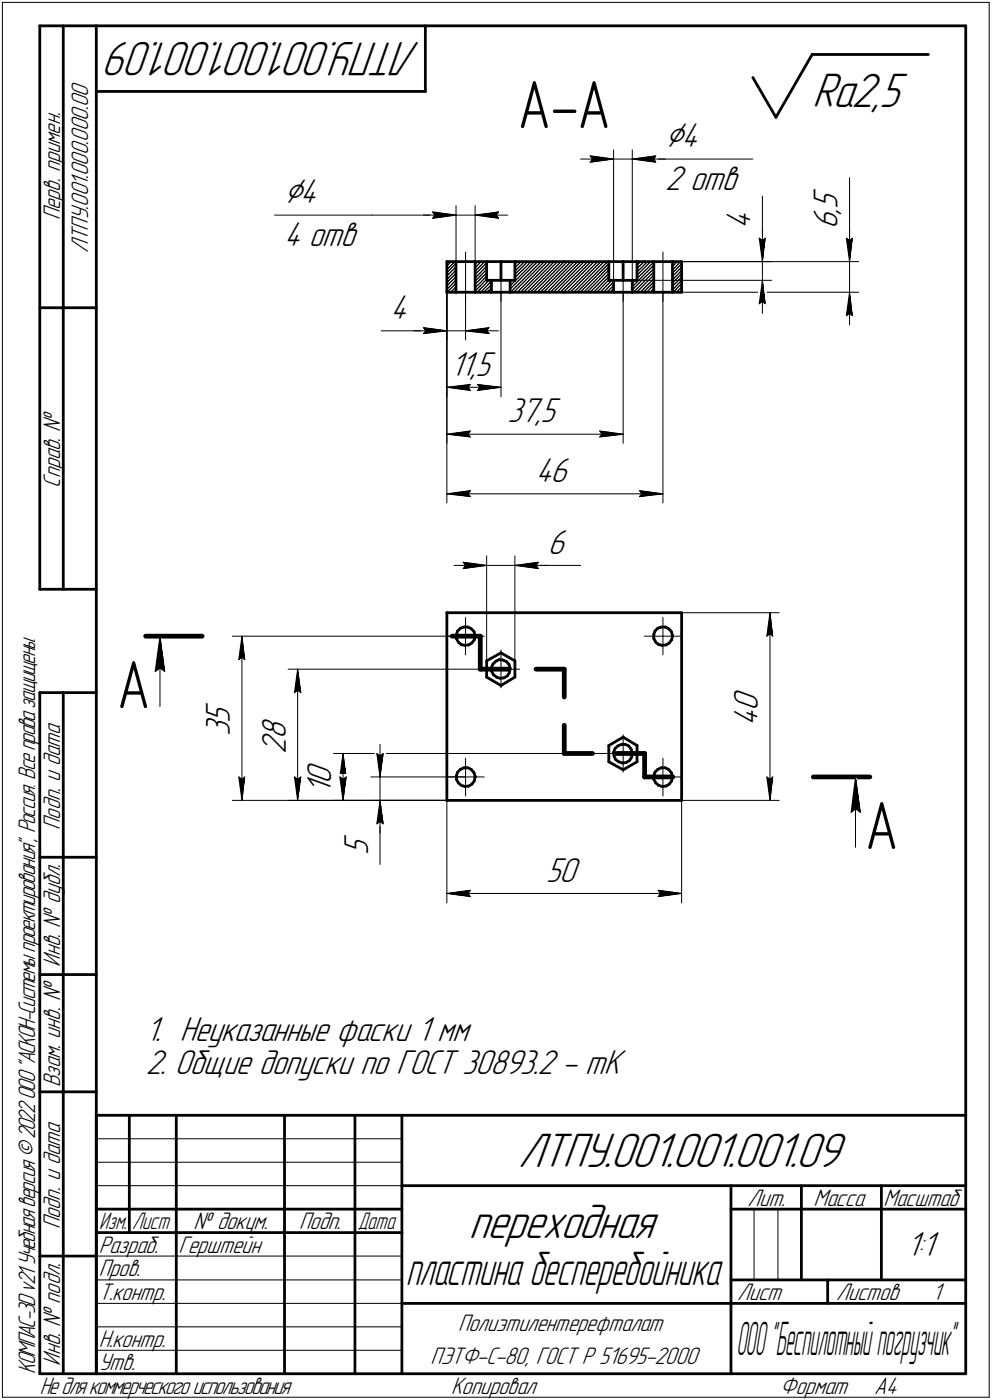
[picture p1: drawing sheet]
<svg xmlns="http://www.w3.org/2000/svg" width="211mm" height="298mm" viewBox="0 0 211 298" stroke-linecap="round" stroke-linejoin="round" font-family="sans-serif">
<defs><g id="words">
<g font-size="14.6">
<text x="110.1" y="27.3">А-А</text>
<text x="24.9" y="150.8">А</text>
<text x="184.1" y="180.8">А</text>
</g>
<g font-size="10.9">
<text x="89.5" y="9" transform="rotate(-180 89.5 9)">ЛТПУ.001.001.001.09</text>
<text x="172.8" y="22.8">Ra2,5</text>
<text x="110.2" y="248.5">ЛТПУ.001.001.001.09</text>
<text x="99.8" y="263.5">переходная</text>
</g>
<text font-size="10.7" x="86.3" y="273.5">пластина бесперебойника</text>
<text font-size="10.4" x="156.7" y="288.5">ООО&quot;Беспилотныйпогрузчик&quot;</text>
<g font-size="8.5">
<text x="141.6" y="31.3">Ç4</text>
<text x="60.4" y="43.2">Ç4</text>
</g>
<g font-size="7.8">
<text x="141.6" y="40.5">2 отв</text>
<text x="178.2" y="45.5" transform="rotate(-90 178.2 45.5)">,</text>
<text x="178.2" y="44.5" transform="rotate(-90 178.2 44.5)">5</text>
<text x="60.4" y="52.4">4 отв</text>
<text x="159.7" y="48.7" transform="rotate(-90 159.7 48.7)">4</text>
<text x="178.2" y="48.7" transform="rotate(-90 178.2 48.7)">6</text>
<text x="83.1" y="67.9">4</text>
<text x="95.9" y="80">11,5</text>
<text x="108" y="89.9">37,5</text>
<text x="114" y="102.6">46</text>
<text x="116.5" y="117.9">6</text>
<text x="48.9" y="153.9" transform="rotate(-90 48.9 153.9)">5</text>
<text x="161.3" y="154.5" transform="rotate(-90 161.3 154.5)">4</text>
<text x="161.3" y="151.4" transform="rotate(-90 161.3 151.4)">0</text>
<text x="48.9" y="156.6" transform="rotate(-90 48.9 156.6)">3</text>
<text x="60.8" y="160.5" transform="rotate(-90 60.8 160.5)">2</text>
<text x="60.8" y="157.4" transform="rotate(-90 60.8 157.4)">8</text>
<text x="70.4" y="166.9" transform="rotate(-90 70.4 166.9)">0</text>
<text x="70.4" y="169" transform="rotate(-90 70.4 169)">1</text>
<text x="78.3" y="182.1" transform="rotate(-90 78.3 182.1)">5</text>
<text x="116.2" y="187.7">50</text>
<text x="31" y="221.6">1. Неуказанные фаски 1 мм</text>
<text x="31" y="228.8">2. Общие допуски по ГОСТ 30893.2 - mK</text>
<text x="192.9" y="267.5">1:1</text>
</g>
<g font-size="5.4">
<text x="12.8" y="46.9" transform="rotate(-90 12.8 46.9)">Перв. примен.</text>
<text x="18.8" y="53.9" transform="rotate(-90 18.8 53.9)">ЛТПУ.001.000.000.00</text>
<text x="12.8" y="103.8" transform="rotate(-90 12.8 103.8)">Справ. №</text>
<text x="12.8" y="176.7" transform="rotate(-90 12.8 176.7)">Подп. и дата</text>
<text x="12.8" y="205.8" transform="rotate(-90 12.8 205.8)">Инв. № дубл.</text>
<text x="12.8" y="231.6" transform="rotate(-90 12.8 231.6)">Взам. инв. №</text>
<text x="159.1" y="256.8">Лит.</text>
<text x="173.1" y="256.8">Масса</text>
<text x="188" y="256.8">Масштаб</text>
<text x="12.8" y="261.7" transform="rotate(-90 12.8 261.7)">Подп. и дата</text>
<text x="41.2" y="261.8">№ докум.</text>
<text x="63.6" y="261.8">Подп.</text>
<text x="21" y="266.8">Разраб.</text>
<text x="38" y="266.8">Герштейн</text>
<text x="21" y="271.8">Пров.</text>
<text x="21" y="276.8">Т.контр.</text>
<text x="156.9" y="276.8">Лист</text>
<text x="177.9" y="276.8">Листов</text>
<text x="198.4" y="276.8">1</text>
<text x="21" y="286.8">Н.контр.</text>
<text x="97.5" y="283.4">Полиэтилентерефталат</text>
<text x="7.5" y="292.5" transform="rotate(-90 7.5 292.5)">КОМПАС-3Dv21 Учебнаяверсия©2022ООО&quot;АСКОН-Системыпроектирования&quot;, Россия. Всеправазащищены.</text>
<text x="12.8" y="290.8" transform="rotate(-90 12.8 290.8)">Инв. № подл.</text>
<text x="21" y="291.8">Утв.</text>
<text x="91.6" y="290.4">ПЭТФ-С-80, ГОСТ Р 51695-2000</text>
<text x="8.5" y="296.7">Недлякоммерческогоиспользования</text>
<text x="96" y="296.8">Копировал</text>
<text x="166" y="296.8">Формат</text>
<text x="186" y="296.8">A4</text>
</g>
<g font-size="5.3">
<text x="21.1" y="261.8">Изм.</text>
<text x="28.1" y="261.8">Лист</text>
<text x="76.1" y="261.8">Дата</text>
</g>
</g></defs>
<g fill="none" stroke="#000" stroke-width=".59">
<path d="M8.5 5.5v120zM8.5 5.5h12zM13.5 5.5v120zM20.5 5.5v287zM20.5 5.5h185zM20.5 19.5h70zM90.5 5.5v14zM160.2 16.5l4.9 8.5zM172.8 11.6l-7.7 13.4zM172.8 11.6h24.7zM205.5 5.5v287zM95.1 55.7v6.5z"/>
<path d="M95.1 55.7h1.9zM97 55.7v6.5zM97 55.7h4.1zM101.1 55.7h1.1zM101.1 55.7v6.5zM102.2 55.7h1.3zM103.5 59.7h1.1zM103.5 55.7v4zM103.5 55.7h3.1zM104.6 59.7v2.5zM104.6 59.7h3.9zM106.6 55.7v4z"/>
<path d="M106.6 55.7h3zM108.5 59.7h1.1zM108.5 59.7v2.5zM109.6 55.7h10.5zM109.6 55.7v4zM120.1 55.7h9.4zM129.5 59.7h1.1zM129.5 55.7v4zM129.5 55.7h3.1zM130.6 59.7v2.5zM130.6 59.7h3.9zM132.6 55.7v4z"/>
<path d="M132.6 55.7h3zM134.5 59.7h1.1zM134.5 59.7v2.5zM135.6 55.7v4zM135.6 55.7h1.6zM137.2 55.7h1.9zM139.1 55.7v6.5zM139.1 55.7h4zM143.1 55.7v6.5zM143.1 55.7h1.9zM145 55.7v6.5zM8.5 65.5h12z"/>
<path d="M95.1 62.2h1.9zM97 62.2h4.1zM101.1 62.2h1.1zM102.2 62.2h2.4zM104.6 62.2h3.9zM108.5 62.2h11.6zM120.1 62.2h10.5zM130.6 62.2h3.9zM134.5 62.2h2.7zM137.2 62.2h1.9zM139.1 62.2h4zM143.1 62.2h1.9z"/>
<path d="M8.5 125.5h12zM95.1 130.5v39.9zM95.1 130.5h49.9zM97.1 136l.4 .7zM97.1 135.1v.9zM97.4 134.4l-.3 .7zM97.4 134.4l.6-.6zM97.5 136.7l.6 .5zM98 133.8l.7-.3zM98.1 137.2l.8 .2zM98.7 133.5h.9zM98.9 137.4l.8-.1z"/>
<path d="M99.6 133.5l.6 .4zM99.7 137.3l.7-.4zM100.2 133.9l.6 .6zM100.8 134.5l.3 .8zM100.9 136.2l-.5 .7zM101.1 135.5l-.2 .7zM101.1 135.3v.2zM106.6 139l3 1.7zM139.1 136l.4 .7zM139.1 135.1v.9zM139.4 134.4l-.3 .7zM139.4 134.4l.6-.6z"/>
<path d="M139.5 136.7l.6 .5zM140 133.8l.7-.3zM140.1 137.2l.8 .2zM140.7 133.5h.9zM140.9 137.4l.8-.1zM141.6 133.5l.6 .4zM141.7 137.3l.7-.4zM142.2 133.9l.6 .6zM142.8 134.5l.3 .8zM142.9 136.2l-.5 .7zM143.1 135.5l-.2 .7zM143.1 135.3v.2z"/>
<path d="M145 130.5v39.9zM8.5 147.5v145zM8.5 147.5h12zM13.5 147.5v145zM103.5 144.2l3.1 1.8zM103.5 140.7l3.1-1.7zM103.5 140.7v3.5zM104.6 142.2v.8zM104.6 143l.4 .7zM104.9 141.4l-.3 .8zM104.9 141.4l.6-.6zM105 143.7l.7 .5z"/>
<path d="M105.5 140.8l.7-.3zM105.7 144.2l.7 .2zM106.2 140.5h.8zM106.4 144.4h.8zM106.6 146l3-1.8zM107 140.5l.8 .4zM107.2 144.4l.7-.5zM107.8 140.9l.5 .6zM108.3 141.5l.2 .7zM108.4 143.3l-.5 .6zM108.5 142.5l-.1 .8zM108.5 142.2v.3z"/>
<path d="M109.6 140.7v3.5zM129.5 158.7v3.5zM129.5 158.7l3.1-1.7zM130.9 159.3l-.3 .9zM130.9 159.3l.6-.5zM131.5 158.8l.7-.3zM132.2 158.5h.8zM132.6 157l3 1.7zM133 158.5l.8 .3zM133.8 158.8l.5 .7zM134.3 159.5l.2 .8zM135.6 158.7v3.5z"/>
<path d="M95.1 170.4h49.9zM97.1 165.9l.4 .8zM97.1 165.2v.7zM97.4 164.4l-.3 .8zM97.4 164.4l.6-.6zM97.5 166.7l.6 .5zM98 163.8l.7-.3zM98.1 167.2l.8 .3zM98.7 163.5h.9zM98.9 167.5l.8-.1zM99.6 163.5l.6 .3zM99.7 167.4l.7-.4z"/>
<path d="M100.2 163.8l.6 .7zM100.8 164.5l.3 .8zM100.9 166.3l-.5 .7zM101.1 165.4l-.2 .9zM101.1 165.3v.1zM129.5 162.2l3.1 1.7zM130.6 160.2v.8zM130.6 161l.4 .7zM131 161.7l.7 .5zM131.7 162.2l.7 .3zM132.4 162.5l.8-.1zM132.6 163.9l3-1.7z"/>
<path d="M133.2 162.4l.7-.4zM134.4 161.3l-.5 .7zM134.5 160.4l-.1 .9zM134.5 160.3v.1zM139.1 165.9l.4 .8zM139.1 165.2v.7zM139.4 164.4l-.3 .8zM139.4 164.4l.6-.6zM139.5 166.7l.6 .5zM140 163.8l.7-.3zM140.1 167.2l.8 .3zM140.7 163.5h.9z"/>
<path d="M140.9 167.5l.8-.1zM141.6 163.5l.6 .3zM141.7 167.4l.7-.4zM142.2 163.8l.6 .7zM142.8 164.5l.3 .8zM142.9 166.3l-.5 .7zM143.1 165.4l-.2 .9zM143.1 165.3v.1zM8.5 182.5h12zM8.5 207.5h12zM8.5 232.5h12zM20.5 237.5h185z"/>
<path d="M20.5 237.5v55zM27.5 237.5v25zM37.5 237.5v55zM60.5 237.5v55zM75.5 237.5v55zM85.5 237.5v55zM20.5 257.5h65zM85.5 252.5h120zM155.5 252.5v40zM155.5 257.5h15zM170.5 252.5v20zM170.5 257.5h35z"/>
<path d="M187.5 252.5v20zM8.5 267.5h12zM20.5 262.5h65zM85.5 277.5h70zM155.5 277.5h50zM155.5 272.5h50zM176.1 272.5v5zM8.5 292.5h12zM20.5 292.5h185z"/>
</g>
<g fill="none" stroke="#000" stroke-width=".21">
<path d="M.5 .5v297zM.5 .5h210zM210.5 .5v297zM123.5 33.9h7.1zM125.6 33.2l5 .7zM125.6 33.2l.5 .7zM125.6 34.5l5-.6zM126.1 33.9l-.5 .6zM130.6 31.9v27.8zM130.6 33.9h3.9zM134.5 33.9h5zM134.5 31.9v27.8z"/>
<path d="M134.5 33.9l5 .6zM134.5 33.9l5-.7zM134.5 33.9h7.1zM139.1 33.9l.4 .6zM139.5 33.9h20.7zM139.5 33.2l-.4 .7zM180.8 37.8v12.9zM58.4 45.8h20.7zM79.1 45.8h17.9zM90.1 45.8h6.9zM92 45.1l5 .7zM92 45.1l.5 .7z"/>
<path d="M92 46.5l5-.7zM92.5 45.8l-.5 .7zM95.1 58.8l1.9-2zM95.1 57.4l1.7-1.7zM95.3 55.7l-.2 .3zM96 55.7l-.9 .9zM97 59.6l-1.9 2zM97 58.2l-1.9 2zM97 57.5l-1.9 2zM97 56l-1.9 2.1zM97 43.8v11.9zM97 45.8h4.1z"/>
<path d="M99.1 53.7v10.5zM101.1 59.9l1.1-1.1zM101.1 59.2l1.1-1.1zM101.1 58.4l1.1-1.1zM101.1 57.7l1.1-1.1zM101.1 56.3l.6-.6zM101.1 43.8v11.9zM101.1 45.8l5 .7zM101.1 45.8l5-.7zM101.1 45.8h6.9zM102.2 59.4l1.3-1.3zM102.2 57.3l1.3-1.3z"/>
<path d="M102.2 56.6l.9-.9zM102.2 55.9l-1.1 1.2zM102.4 55.7l-.2 .2zM103.5 59.4l-1.3 1.5zM103.5 58.8l-1.3 1.4zM103.5 57.3l-1.3 1.5zM103.5 56.6l-1.3 1.5zM104.6 59.9l-2.3 2.3zM105.6 45.8l.5 .7zM106.1 45.1l-.5 .7zM106.6 57.7v6.5zM109.6 59.1l3.4-3.4z"/>
<path d="M109.6 58.4l2.7-2.7zM109.6 57.7l2-2zM109.6 57l1.3-1.3zM109.6 56.3l.6-.6zM116.5 55.7l-6.4 6.5zM117.3 55.7l-6.6 6.5zM118.6 55.7l-6.4 6.5zM120.1 59.3l3.5-3.6zM120.1 59.3l-3 2.9zM120.1 58.5l-3.7 3.7zM120.1 58.5l2.8-2.8zM120.1 57.8l2.1-2.1z"/>
<path d="M120.1 57.1l1.4-1.4zM120.1 56.4l.6-.7zM120.1 56.4l-5.8 5.8zM124.3 55.7l-4.2 4.2zM128.5 55.7l-6.4 6.5zM129.5 59.6l-2.5 2.6zM129.5 58.9l-3.2 3.3zM129.5 57.5l-4.6 4.7zM129.5 56.8l-5.3 5.4zM132.6 57.7v6.5zM135.6 59.3l1.6-1.6zM135.6 58.6l1.6-1.6z"/>
<path d="M135.6 57.1l1.5-1.4zM135.6 59.7h28.6zM135.6 55.7h28.6zM135.6 55.7v.1zM136.3 55.7l-.7 .8zM137.2 59.9l1.9-2zM137.2 59.1l1.9-1.9zM137.2 58.4l1.9-1.9zM137.2 57.7l1.9-1.9zM137.2 57l1.2-1.3zM137.2 56.3l.6-.6zM137.2 56.3l-1.6 1.6z"/>
<path d="M141.1 53.7v10.5zM143.1 56.7l1-1zM143.1 56l.3-.3zM144.8 55.7l-1.7 1.8zM145 59.7l-1.9 2zM145 58.3l-1.9 2zM145 57.6l-1.9 2zM145 56.9l-1.9 1.9zM145 56.1l-1.9 2.1zM145 55.7h37.7zM161.5 50.7l.7 .5zM161.5 50.7l.7 5z"/>
<path d="M162.2 50.7v5zM162.2 41.7v9zM162.2 59.7l-.7 5zM162.2 59.7l.6 5zM162.2 59.7v7zM162.2 51.2l.6-.5zM162.2 48.7v7zM162.2 55.7v4zM162.8 50.7l-.6 5zM180.1 50.7l.7 .5zM180.1 50.7l.7 5zM180.8 50.7v5z"/>
<path d="M180.8 51.2l.6-.5zM180.8 48.7v7zM180.8 55.7v6.5zM181.4 50.7l-.6 5zM81.1 70.4h9zM88.1 70.4h7zM90.1 70.4h5zM90.1 69.8l5 .6zM90.1 69.8l.5 .6zM90.1 71l5-.6zM90.6 70.4l-.5 .6zM95.1 60.9l1.9-2z"/>
<path d="M95.1 62.2v10.2zM95.1 62.2v22.3zM95.1 62.2v32.2zM95.1 62.2v44.9zM95.1 70.4h4zM97 61.7l-.4 .5zM97 61l-1.1 1.2zM97 60.3l-1.8 1.9zM99.1 62.2v10.2zM99.1 70.4l5 .6zM99.1 70.4l5-.6zM99.1 70.4h7z"/>
<path d="M101.1 62l1.1-1.1zM101.1 61.3l1.1-1.1zM101.1 60.5l1.1-1.1zM102.2 61.6l1.9-1.9zM102.2 61.6l-.7 .6zM103 62.2l1.6-1.6zM103.5 70.4l.6 .6zM103.6 62.2l1-.9zM104.1 69.8l-.6 .6zM104.6 62l-.2 .2zM106.6 62.2v22.3zM108.5 61.6l5.9-5.9z"/>
<path d="M108.5 60.9l5.2-5.2zM108.5 60.1l.5-.4zM108.6 62.2l6.5-6.5zM109.3 62.2l6.5-6.5zM111.4 62.2l6.5-6.5zM112.9 62.2l6.5-6.5zM113.5 62.2l6.6-6.5zM115 62.2l5.1-5.1zM115.7 62.2l4.4-4.4zM117.8 62.2l2.3-2.3zM120.1 62.1l6.3-6.4zM120.1 62.1l-.1 .1z"/>
<path d="M120.1 61.4l-.9 .8zM120.1 61.4l5.6-5.7zM120.1 60.6l5-4.9zM120.1 60.6l-1.6 1.6zM120.6 62.2l6.6-6.5zM121.3 62.2l6.5-6.5zM122.8 62.2l6.5-6.5zM123.4 62.2l6.1-6.1zM125.6 62.2l3.9-3.9zM127.7 62.2l2.5-2.5zM129.1 62.2l1.5-1.4zM129.8 62.2l.8-.7z"/>
<path d="M130.6 62.2h.1M130.6 60l-2.2 2.2zM132.6 62.2v32.2zM134.5 61.7l2.7-2.6zM134.5 61l2.7-2.6zM134.5 60.3l.6-.6zM134.8 62.2l2.4-2.3zM135.5 62.2l1.7-1.7zM136.2 62.2l1-.9zM136.9 62.2l.3-.2zM137.2 62l1.9-2zM137.2 61.3l1.9-1.9z"/>
<path d="M137.2 60.5l1.9-1.9zM137.6 62.2l1.5-1.5zM138.3 62.2l.8-.7zM139.1 62.1l-.1 .1zM141.1 62.2v44.9zM143.1 61l1.9-2zM143.9 62.2l1.1-1.1zM145 61.8l-.3 .4zM145 60.4l-1.7 1.8zM145 62.2h37.7zM161.5 64.7l.7-.5zM162.2 64.2l.6 .5z"/>
<path d="M180.1 67.2l.7-.5zM180.8 62.2l-.7 5zM180.8 66.7l.6 .5zM180.8 62.2l.6 5zM180.8 62.2v7zM95.1 82.5l5-.6zM95.1 82.5l5 .6zM95.1 82.5h11.5zM95.1 92.5l5-.7zM95.1 92.5l5 .5zM95.1 92.5h37.5zM99.6 82.5l.5 .6z"/>
<path d="M99.6 92.5l.5 .5zM100.1 81.9l-.5 .6zM100.1 91.8l-.5 .7zM101.6 83.1l5-.6zM101.6 81.9l.5 .6zM101.6 81.9l5 .6zM102.1 82.5l-.5 .6zM127.6 93l5-.5zM127.6 91.8l.5 .7zM127.6 91.8l5 .7zM128.1 92.5l-.5 .5zM95.1 105.2l5-.7z"/>
<path d="M95.1 105.2l5 .5zM95.1 105.2h46zM98.6 119.7l4.9 .7zM98.6 119.7l.5 .7zM99.6 105.2l.5 .5zM100.1 104.5l-.5 .7zM103.5 118.4v22.3zM109.6 118.4v22.3zM114.6 119.7l-.6 .7zM136.1 105.7l5-.5zM136.1 104.5l.5 .7zM136.1 104.5l5 .7z"/>
<path d="M136.6 105.2l-.5 .5zM34 135.5l1.1 7.5zM34 135.5l-1 7.5zM34 135.5v15zM49.4 135.5h49.7zM51.5 135.5l.6 5zM51.5 140l.6 .5zM51.5 135.5l-.7 5zM51.5 135.5v34.9zM95.1 135.5h4zM96.6 120.4h6.9zM98.6 121.1l4.9-.7z"/>
<path d="M99.1 135.5v3.9zM99.1 131.5v4zM99.1 135.5h3.9zM99.1 120.4l-.5 .7zM103.5 120.4h6.1zM106.6 138.4v4.1zM109.6 120.4h5zM109.6 120.4l5 .7zM109.6 120.4l5-.7zM109.6 120.4h7zM114 120.4l.6 .7zM114.6 120.4h8.9z"/>
<path d="M137.1 135.5h4zM141.1 135.5v3.9zM141.1 131.5v4zM141.1 135.5h3.9zM145 130.5h20.8zM163.2 135.5l.6-.5zM163.8 130.5l.6 5zM163.8 135l.6 .5zM163.8 130.5l-.6 5zM163.8 130.5v39.9zM33 143l1-.8zM34 142.2l1.1 .8z"/>
<path d="M50.8 140.5l.7-.5zM61.3 142.5h45.3zM62.7 147.5l.6-.5zM63.3 142.5l.7 5zM63.3 147l.7 .5zM63.3 142.5l-.6 5zM63.3 142.5v27.9zM80.9 158.5v6.9zM102.5 142.5h4.1zM106.6 142.5v4zM106.6 142.5h4zM132.6 156.5v3.9z"/>
<path d="M49.4 170.4h45.7zM50.8 165.4l.7 5zM50.8 165.4l.7 .5zM51.5 165.9l.6-.5zM52.1 165.4l-.6 5zM61.3 170.4h33.8zM62.7 165.4l.6 5zM62.7 165.4l.6 .5zM63.3 165.9l.7-.5zM64 165.4l-.7 5zM71 160.4h61.6zM71 170.4h24.1z"/>
<path d="M72.3 165.4l.7-.5zM72.3 165.4l.7 5zM72.3 165.4l.7 .5zM73 160.4l.7 5zM73 164.9l.7 .5zM73 160.4l-.7 5zM73 165.9l.7-.5zM73 160.4v10zM73.7 165.4l-.7 5zM78.9 170.4h16.2zM78.9 165.4h20.2zM80.2 175.4l.7-.5z"/>
<path d="M80.2 160.4l.7 .6zM80.2 160.4l.7 5zM80.9 170.4v5zM80.9 175.4v8.7zM80.9 170.4l-.7 5zM80.9 174.9l.6 .5zM80.9 170.4l.6 5zM80.9 170.4v7.1zM80.9 161l.6-.6zM80.9 165.4v5zM81.5 160.4l-.6 5zM95.1 165.4h4z"/>
<path d="M95.1 170.4v21.9zM99.1 165.4v4.1zM99.1 161.5v3.9zM99.1 165.4h3.9zM128.6 160.4h4zM132.6 160.4v4zM132.6 160.4h4zM137.1 165.4h4zM141.1 165.4v4.1zM141.1 161.5v3.9zM141.1 165.4h3.9zM145 170.4v21.9z"/>
<path d="M145 170.4h20.8zM163.2 165.4l.6 5zM163.2 165.4l.6 .5zM163.8 165.9l.6-.5zM164.4 165.4l-.6 5zM181.1 173l.9-.8zM182 165.4l1 7.6zM182 172.2l1 .8zM182 165.4l-.9 7.6zM182 165.4v15zM95.1 190.2l5-.6zM95.1 190.2l5 .7z"/>
<path d="M95.1 190.2h49.9zM99.6 190.2l.5 .7zM100.1 189.6l-.5 .6zM140 190.9l5-.7zM140 189.6l.5 .6zM140 189.6l5 .6zM140.5 190.2l-.5 .7zM20.5 247.5h65zM20.5 252.5h65zM20.5 242.5h65zM160.4 257.5v15zM165.5 257.5v15z"/>
<path d="M20.5 267.5h65zM20.5 272.5h65zM20.5 277.5h65zM.5 297.5h210zM20.5 282.5h65zM20.5 287.5h65z"/>
</g>
<path d="M31 135.5h12zM96.2 135.5h6zM102.2 135.5v7zM102.2 142.5h6zM114 142.5h6.1zM120.1 142.5v5.9zM120.1 154.4v6zM120.1 160.4h6zM131.1 160.4h6.1zM137.2 160.4v5zM137.2 165.4h6zM173.1 165.4h12z" fill="none" stroke="#000" stroke-width="1"/>
<g fill="#fff" stroke="#fff" stroke-width=".21">
<path d="M116.2 182.1h7.8zM116.2 182.2h7.8zM116.2 182.3h7.8zM116.2 182.4h7.8zM116.2 182.5h7.8zM116.2 182.5h7.8zM116.2 182.6h7.8zM116.2 182.7h7.8zM116.2 182.8h7.8zM116.2 182.9h7.8zM116.2 183h7.8zM116.2 183h7.8zM116.2 183.1h7.8zM116.2 183.2h7.8zM116.2 183.3h7.8zM116.2 183.4h7.8zM116.2 183.5h7.8zM116.2 183.6h7.8zM116.2 183.6h7.8zM116.2 183.7h7.8zM116.2 183.8h7.8zM116.2 183.9h7.8zM116.2 184h7.8zM116.2 184.1h7.8zM116.2 184.1h7.8zM116.2 184.2h7.8zM116.2 184.3h7.8zM116.2 184.4h7.8zM116.2 184.5h7.8zM116.2 184.6h7.8zM116.2 184.7h7.8zM116.2 184.7h7.8zM116.2 184.8h7.8zM116.2 184.9h7.8zM116.2 185h7.8zM116.2 185.1h7.8zM116.2 185.2h7.8zM116.2 185.3h7.8zM116.2 185.3h7.8zM116.2 185.4h7.8zM116.2 185.5h7.8zM116.2 185.6h7.8zM116.2 185.7h7.8zM116.2 185.8h7.8zM116.2 185.8h7.8zM116.2 185.9h7.8zM116.2 186h7.8zM116.2 186.1h7.8zM116.2 186.2h7.8zM116.2 186.3h7.8zM116.2 186.4h7.8zM116.2 186.4h7.8zM116.2 186.5h7.8zM116.2 186.6h7.8zM116.2 186.7h7.8zM116.2 186.8h7.8zM116.2 186.9h7.8zM116.2 186.9h7.8zM116.2 187h7.8zM116.2 187.1h7.8zM116.2 187.2h7.8zM116.2 187.3h7.8zM116.2 187.4h7.8zM116.2 187.5h7.8zM116.2 187.5h7.8zM116.2 187.6h7.8zM116.2 187.7h7.8zM116.2 187.8h7.8zM116.2 187.9h7.8zM116.2 188h7.8zM116.2 188h7.8zM116.2 188.1h7.8zM116.2 188.2h7.8zM116.2 188.3h7.8zM116.2 188.4h7.8zM116.2 188.5h7.8zM116.2 188.6h7.8zM116.2 188.6h7.8zM116.2 188.7h7.8zM116.2 188.8h7.8zM116.2 188.9h7.8zM116.2 189h7.8zM116.2 189.1h7.8zM116.2 189.1h7.8z"/>
<path d="M99.9 189.1h.7zM99.1 189.2h1.5zM98.4 189.3h2.2zM97.6 189.4h3zM96.9 189.5h3.7zM96.7 189.6h3.9zM96.5 189.7h4.1zM96.3 189.7h4.3zM96.1 189.8h4.5zM95.9 189.9h4.7zM95.7 190h4.9zM95.5 190.1h5.1zM95.3 190.2h5.3zM95.1 190.2h5.5zM95.3 190.3h5.3zM95.5 190.4h5.1zM95.7 190.5h4.9zM95.9 190.6h4.7zM96.1 190.7h4.5zM96.3 190.8h4.3zM96.5 190.8h4.1zM96.7 190.9h3.9zM96.9 191h3.7zM97.5 191.1h3.1zM98.1 191.2h2.5zM98.7 191.3h1.9zM99.4 191.3h1.2zM100 191.4h.6z"/>
<path d="M139.5 189.1h.8zM139.5 189.2h1.6zM139.5 189.3h2.3zM139.5 189.4h3.1zM139.5 189.5h3.8zM139.5 189.6h4zM139.5 189.7h4.2zM139.5 189.7h4.3zM139.5 189.8h4.6zM139.5 189.9h4.8zM139.5 190h4.9zM139.5 190.1h5.2zM139.5 190.2h5.4zM139.5 190.2h5.5zM139.5 190.3h5.4zM139.5 190.4h5.2zM139.5 190.5h4.9zM139.5 190.6h4.8zM139.5 190.7h4.6zM139.5 190.8h4.3zM139.5 190.8h4.2zM139.5 190.9h4zM139.5 191h3.8zM139.5 191.1h3.2zM139.5 191.2h2.6zM139.5 191.3h1.9zM139.5 191.3h1.3zM139.5 191.4h.7z"/>
<path d="M155.6 146.4h7.2zM155.6 146.5h7.2zM155.6 146.6h7.2zM155.6 146.6h7.2zM155.6 146.7h7.2zM155.6 146.8h7.2zM155.6 146.9h7.2zM155.6 147h7.2zM155.6 147.1h7.2zM155.6 147.2h7.2zM155.6 147.2h7.2zM155.6 147.3h7.2zM155.6 147.4h7.2zM155.6 147.5h7.2zM155.6 147.6h7.2zM155.6 147.7h7.2zM155.6 147.7h7.2zM155.6 147.8h7.2zM155.6 147.9h7.2zM155.6 148h7.2zM155.6 148.1h7.2zM155.6 148.2h7.2zM155.6 148.3h7.2zM155.6 148.3h7.2zM155.6 148.4h7.2zM155.6 148.5h7.2zM155.6 148.6h7.2zM155.6 148.7h7.2zM155.6 148.8h7.2zM155.6 148.8h7.2zM155.6 148.9h7.2zM155.6 149h7.2zM155.6 149.1h7.2zM155.6 149.2h7.2zM155.6 149.3h7.2zM155.6 149.4h7.2zM155.6 149.4h7.2zM155.6 149.5h7.2zM155.6 149.6h7.2zM155.6 149.7h7.2zM155.6 149.8h7.2zM155.6 149.9h7.2zM155.6 149.9h7.2zM155.6 150h7.2zM155.6 150.1h7.2zM155.6 150.2h7.2zM155.6 150.3h7.2zM155.6 150.4h7.2zM155.6 150.5h7.2zM155.6 150.5h7.2zM155.6 150.6h7.2zM155.6 150.7h7.2zM155.6 150.8h7.2zM155.6 150.9h7.2zM155.6 151h7.2zM155.6 151h7.2zM155.6 151.1h7.2zM155.6 151.2h7.2zM155.6 151.3h7.2zM155.6 151.4h7.2zM155.6 151.5h7.2zM155.6 151.6h7.2zM155.6 151.6h7.2zM155.6 151.7h7.2zM155.6 151.8h7.2zM155.6 151.9h7.2zM155.6 152h7.2zM155.6 152.1h7.2zM155.6 152.1h7.2zM155.6 152.2h7.2zM155.6 152.3h7.2zM155.6 152.4h7.2zM155.6 152.5h7.2zM155.6 152.6h7.2zM155.6 152.7h7.2zM155.6 152.7h7.2zM155.6 152.8h7.2zM155.6 152.9h7.2zM155.6 153h7.2zM155.6 153.1h7.2zM155.6 153.2h7.2zM155.6 153.2h7.2zM155.6 153.3h7.2zM155.6 153.4h7.2zM155.6 153.5h7.2zM155.6 153.6h7.2zM155.6 153.7h7.2zM155.6 153.8h7.2zM155.6 153.8h7.2zM155.6 153.9h7.2zM155.6 154h7.2zM155.6 154.1h7.2zM155.6 154.2h7.2zM155.6 154.3h7.2zM155.6 154.3h7.2zM155.6 154.4h7.2z"/>
<path d="M162.6 164.9h2.4zM162.6 165h2.4zM162.6 165.1h2.4zM162.6 165.2h2.4zM162.6 165.3h2.4zM162.6 165.4h2.4zM162.6 165.4h2.4zM162.6 165.5h2.4zM162.7 165.6h2.2zM162.7 165.7h2.2zM162.7 165.8h2.2zM162.7 165.9h2.2zM162.7 165.9h2.2zM162.7 166h2.2zM162.7 166.1h2.2zM162.8 166.2h2zM162.8 166.3h2zM162.8 166.4h2zM162.8 166.5h2zM162.8 166.5h2zM162.8 166.6h2zM162.8 166.7h2zM162.8 166.8h2zM162.9 166.9h1.9zM162.9 167h1.9zM162.9 167h1.9zM162.9 167.1h1.9zM162.9 167.2h1.9zM162.9 167.3h1.9zM162.9 167.4h1.9zM163 167.5h1.7zM163 167.6h1.7zM163 167.6h1.7zM163 167.7h1.7zM163 167.8h1.7zM163 167.9h1.7zM163 168h1.7zM163.1 168.1h1.5zM163.1 168.1h1.5zM163.1 168.2h1.5zM163.1 168.3h1.5zM163.1 168.4h1.5zM163.1 168.5h1.5zM163.1 168.6h1.5zM163.1 168.7h1.4zM163.2 168.7h1.3zM163.2 168.8h1.3zM163.2 168.9h1.2zM163.2 169h1.2zM163.3 169.1h1.1zM163.3 169.2h1zM163.3 169.2h1zM163.4 169.3h.9zM163.4 169.4h.9zM163.5 169.5h.8zM163.5 169.6h.7zM163.6 169.7h.6zM163.6 169.8h.6zM163.6 169.8h.5zM163.7 169.9h.4zM163.7 170h.3zM163.7 170.1h.3zM163.7 170.2h.3z"/>
<path d="M163.7 130.7h.3zM163.7 130.8h.3zM163.7 130.9h.3zM163.7 131h.4zM163.6 131.1h.5zM163.6 131.1h.6zM163.6 131.2h.6zM163.5 131.3h.7zM163.5 131.4h.8zM163.4 131.5h.9zM163.4 131.6h.9zM163.3 131.7h1zM163.3 131.7h1zM163.3 131.8h1.1zM163.2 131.9h1.2zM163.2 132h1.2zM163.2 132.1h1.3zM163.2 132.2h1.3zM163.1 132.2h1.4zM163.1 132.3h1.5zM163.1 132.4h1.5zM163.1 132.5h1.5zM163.1 132.6h1.5zM163.1 132.7h1.5zM163.1 132.8h1.5zM163.1 132.8h1.5zM163 132.9h1.7zM163 133h1.7zM163 133.1h1.7zM163 133.2h1.7zM163 133.3h1.7zM163 133.3h1.7zM163 133.4h1.7zM162.9 133.5h1.9zM162.9 133.6h1.9zM162.9 133.7h1.9zM162.9 133.8h1.9zM162.9 133.9h1.9zM162.9 133.9h1.9zM162.9 134h1.9zM162.8 134.1h2zM162.8 134.2h2zM162.8 134.3h2zM162.8 134.4h2zM162.8 134.5h2zM162.8 134.5h2zM162.8 134.6h2zM162.8 134.7h2zM162.7 134.8h2.2zM162.7 134.9h2.2zM162.7 135h2.2zM162.7 135h2.2zM162.7 135.1h2.2zM162.7 135.2h2.2zM162.7 135.3h2.2zM162.6 135.4h2.4zM162.6 135.5h2.4zM162.6 135.6h2.4zM162.6 135.6h2.4zM162.6 135.7h2.4zM162.6 135.8h2.4zM162.6 135.9h2.4z"/>
<path d="M72.7 177.5h7.1zM72.7 177.5h7.1zM72.7 177.6h7.1zM72.7 177.7h7.1zM72.7 177.8h7.1zM72.7 177.9h7.1zM72.7 178h7.1zM72.7 178.1h7.1zM72.7 178.1h7.1zM72.7 178.2h7.1zM72.7 178.3h7.1zM72.7 178.4h7.1zM72.7 178.5h7.1zM72.7 178.6h7.1zM72.7 178.6h7.1zM72.7 178.7h7.1zM72.7 178.8h7.1zM72.7 178.9h7.1zM72.7 179h7.1zM72.7 179.1h7.1zM72.7 179.2h7.1zM72.7 179.2h7.1zM72.7 179.3h7.1zM72.7 179.4h7.1zM72.7 179.5h7.1zM72.7 179.6h7.1zM72.7 179.7h7.1zM72.7 179.7h7.1zM72.7 179.8h7.1zM72.7 179.9h7.1zM72.7 180h7.1zM72.7 180.1h7.1zM72.7 180.2h7.1zM72.7 180.3h7.1zM72.7 180.3h7.1zM72.7 180.4h7.1zM72.7 180.5h7.1zM72.7 180.6h7.1zM72.7 180.7h7.1zM72.7 180.8h7.1zM72.7 180.8h7.1zM72.7 180.9h7.1zM72.7 181h7.1zM72.7 181.1h7.1zM72.7 181.2h7.1zM72.7 181.3h7.1zM72.7 181.4h7.1zM72.7 181.4h7.1zM72.7 181.5h7.1zM72.7 181.6h7.1zM72.7 181.7h7.1zM72.7 181.8h7.1zM72.7 181.9h7.1zM72.7 181.9h7.1z"/>
<path d="M80.8 170.7h.2zM80.8 170.8h.2zM80.7 170.9h.4zM80.7 170.9h.4zM80.6 171h.5zM80.6 171.1h.6zM80.6 171.2h.6zM80.5 171.3h.8zM80.5 171.4h.8zM80.4 171.4h1zM80.4 171.5h1zM80.3 171.6h1.1zM80.3 171.7h1.1zM80.3 171.8h1.1zM80.3 171.9h1.2zM80.3 172h1.2zM80.2 172h1.4zM80.2 172.1h1.4zM80.1 172.2h1.5zM80.1 172.3h1.6zM80.1 172.4h1.6zM80.1 172.5h1.6zM80.1 172.6h1.6zM80.1 172.6h1.6zM80.1 172.7h1.6zM80.1 172.8h1.6zM80.1 172.9h1.7zM80 173h1.8zM80 173.1h1.8zM80 173.1h1.8zM80 173.2h1.8zM80 173.3h1.8zM80 173.4h1.8zM80 173.5h1.9zM80 173.6h1.9zM80 173.7h1.9zM79.9 173.7h2zM79.9 173.8h2zM79.9 173.9h2zM79.9 174h2zM79.9 174.1h2zM79.9 174.2h2.1zM79.9 174.2h2.1zM79.9 174.3h2.1zM79.9 174.4h2.1zM79.8 174.5h2.2zM79.8 174.6h2.2zM79.8 174.7h2.2zM79.8 174.8h2.2zM79.8 174.8h2.2zM79.8 174.9h2.2zM79.8 175h2.2zM79.8 175.1h2.2zM79.8 175.2h2.2zM79.8 175.3h2.2zM79.8 175.3h2.3zM79.8 175.4h2.3zM79.8 175.5h2.3zM79.8 175.6h2.3zM79.8 175.7h2.3zM79.8 175.8h2.3zM79.8 175.9h2.3z"/>
<path d="M79.7 159.9h2.4zM79.8 160h2.3zM79.8 160.1h2.3zM79.8 160.2h2.3zM79.8 160.3h2.3zM79.8 160.4h2.3zM79.8 160.4h2.3zM79.8 160.5h2.3zM79.8 160.6h2.2zM79.8 160.7h2.2zM79.8 160.8h2.2zM79.8 160.9h2.2zM79.8 161h2.2zM79.8 161h2.2zM79.8 161.1h2.2zM79.8 161.2h2.2zM79.8 161.3h2.2zM79.8 161.4h2.2zM79.9 161.5h2.1zM79.9 161.5h2.1zM79.9 161.6h2.1zM79.9 161.7h2.1zM79.9 161.8h2zM79.9 161.9h2zM79.9 162h2zM79.9 162.1h2zM79.9 162.1h2zM80 162.2h1.9zM80 162.3h1.9zM80 162.4h1.9zM80 162.5h1.8zM80 162.6h1.8zM80 162.6h1.8zM80 162.7h1.8zM80 162.8h1.8zM80 162.9h1.8zM80.1 163h1.7zM80.1 163.1h1.6zM80.1 163.2h1.6zM80.1 163.2h1.6zM80.1 163.3h1.6zM80.1 163.4h1.6zM80.1 163.5h1.6zM80.1 163.6h1.6zM80.1 163.7h1.5zM80.2 163.7h1.4zM80.2 163.8h1.4zM80.3 163.9h1.2zM80.3 164h1.2zM80.3 164.1h1.1zM80.3 164.2h1.1zM80.3 164.3h1.1zM80.4 164.3h1zM80.4 164.4h1zM80.5 164.5h.8zM80.5 164.6h.8zM80.6 164.7h.6zM80.6 164.8h.6zM80.6 164.8h.5zM80.7 164.9h.4zM80.7 165h.4zM80.8 165.1h.2zM80.8 165.2h.2z"/>
<path d="M64.9 161.9h7.1zM64.9 162h7.1zM64.9 162.1h7.1zM64.9 162.1h7.1zM64.9 162.2h7.1zM64.9 162.3h7.1zM64.9 162.4h7.1zM64.9 162.5h7.1zM64.9 162.6h7.1zM64.9 162.6h7.1zM64.9 162.7h7.1zM64.9 162.8h7.1zM64.9 162.9h7.1zM64.9 163h7.1zM64.9 163.1h7.1zM64.9 163.2h7.1zM64.9 163.2h7.1zM64.9 163.3h7.1zM64.9 163.4h7.1zM64.9 163.5h7.1zM64.9 163.6h7.1zM64.9 163.7h7.1zM64.9 163.7h7.1zM64.9 163.8h7.1zM64.9 163.9h7.1zM64.9 164h7.1zM64.9 164.1h7.1zM64.9 164.2h7.1zM64.9 164.3h7.1zM64.9 164.3h7.1zM64.9 164.4h7.1zM64.9 164.5h7.1zM64.9 164.6h7.1zM64.9 164.7h7.1zM64.9 164.8h7.1zM64.9 164.8h7.1zM64.9 164.9h7.1zM64.9 165h7.1zM64.9 165.1h7.1zM64.9 165.2h7.1zM64.9 165.3h7.1zM64.9 165.4h7.1zM64.9 165.4h7.1zM64.9 165.5h7.1zM64.9 165.6h7.1zM64.9 165.7h7.1zM64.9 165.8h7.1zM64.9 165.9h7.1zM64.9 165.9h7.1zM64.9 166h7.1zM64.9 166.1h7.1zM64.9 166.2h7.1zM64.9 166.3h7.1zM64.9 166.4h7.1zM64.9 166.5h7.1zM64.9 166.5h7.1zM64.9 166.6h7.1zM64.9 166.7h7.1zM64.9 166.8h7.1zM64.9 166.9h7.1zM64.9 167h7.1zM64.9 167h7.1zM64.9 167.1h7.1zM64.9 167.2h7.1zM64.9 167.3h7.1zM64.9 167.4h7.1zM64.9 167.5h7.1zM64.9 167.6h7.1zM64.9 167.6h7.1zM64.9 167.7h7.1zM64.9 167.8h7.1zM64.9 167.9h7.1zM64.9 168h7.1zM64.9 168.1h7.1zM64.9 168.1h7.1zM64.9 168.2h7.1zM64.9 168.3h7.1zM64.9 168.4h7.1zM64.9 168.5h7.1zM64.9 168.6h7.1zM64.9 168.7h7.1zM64.9 168.7h7.1zM64.9 168.8h7.1zM64.9 168.9h7.1z"/>
<path d="M72.9 160.7h.3zM72.9 160.8h.3zM72.8 160.9h.4zM72.8 161h.4zM72.7 161h.5zM72.7 161.1h.6zM72.7 161.2h.6zM72.6 161.3h.8zM72.6 161.4h.8zM72.6 161.5h.9zM72.6 161.5h.9zM72.5 161.6h1zM72.5 161.7h1.1zM72.5 161.8h1.1zM72.4 161.9h1.3zM72.4 162h1.3zM72.3 162.1h1.4zM72.3 162.1h1.4zM72.2 162.2h1.5zM72.2 162.3h1.6zM72.2 162.4h1.6zM72.2 162.5h1.6zM72.2 162.6h1.6zM72.2 162.6h1.6zM72.2 162.7h1.6zM72.2 162.8h1.6zM72.1 162.9h1.7zM72.1 163h1.8zM72.1 163.1h1.8zM72.1 163.2h1.8zM72.1 163.2h1.8zM72.1 163.3h1.8zM72.1 163.4h1.8zM72.1 163.5h1.8zM72.1 163.6h1.8zM72.1 163.7h1.8zM72.1 163.7h1.9zM72.1 163.8h1.9zM72.1 163.9h1.9zM72.1 164h1.9zM72 164.1h2zM72 164.2h2zM72 164.3h2zM72 164.3h2zM72 164.4h2zM72 164.5h2.1zM72 164.6h2.1zM72 164.7h2.1zM71.9 164.8h2.2zM71.9 164.8h2.2zM71.9 164.9h2.2zM71.9 165h2.2zM71.9 165.1h2.2zM71.9 165.2h2.2zM71.9 165.3h2.3zM71.8 165.4h2.4zM71.8 165.4h2.4zM71.8 165.5h2.4zM71.8 165.6h2.4zM71.8 165.7h2.4zM71.8 165.8h2.4zM71.8 165.9h2.4z"/>
<path d="M71.7 164.9h2.5zM71.8 165h2.4zM71.8 165.1h2.4zM71.8 165.2h2.4zM71.8 165.3h2.4zM71.8 165.4h2.4zM71.8 165.4h2.4zM71.8 165.5h2.4zM71.9 165.6h2.3zM71.9 165.7h2.2zM71.9 165.8h2.2zM71.9 165.9h2.2zM71.9 165.9h2.2zM71.9 166h2.2zM71.9 166.1h2.2zM72 166.2h2.1zM72 166.3h2.1zM72 166.4h2.1zM72 166.5h2zM72 166.5h2zM72 166.6h2zM72 166.7h2zM72 166.8h2zM72.1 166.9h1.9zM72.1 167h1.9zM72.1 167h1.9zM72.1 167.1h1.9zM72.1 167.2h1.8zM72.1 167.3h1.8zM72.1 167.4h1.8zM72.1 167.5h1.8zM72.1 167.6h1.8zM72.1 167.6h1.8zM72.1 167.7h1.8zM72.1 167.8h1.8zM72.1 167.9h1.8zM72.1 168h1.7zM72.2 168.1h1.6zM72.2 168.1h1.6zM72.2 168.2h1.6zM72.2 168.3h1.6zM72.2 168.4h1.6zM72.2 168.5h1.6zM72.2 168.6h1.6zM72.2 168.7h1.5zM72.3 168.7h1.4zM72.3 168.8h1.4zM72.4 168.9h1.3zM72.4 169h1.3zM72.5 169.1h1.1zM72.5 169.2h1.1zM72.5 169.2h1zM72.6 169.3h.9zM72.6 169.4h.9zM72.6 169.5h.8zM72.6 169.6h.8zM72.7 169.7h.6zM72.7 169.8h.6zM72.7 169.8h.5zM72.8 169.9h.4zM72.8 170h.4zM72.9 170.1h.3zM72.9 170.2h.3z"/>
<path d="M55.2 152.4h7.1zM55.2 152.5h7.1zM55.2 152.6h7.1zM55.2 152.7h7.1zM55.2 152.7h7.1zM55.2 152.8h7.1zM55.2 152.9h7.1zM55.2 153h7.1zM55.2 153.1h7.1zM55.2 153.2h7.1zM55.2 153.2h7.1zM55.2 153.3h7.1zM55.2 153.4h7.1zM55.2 153.5h7.1zM55.2 153.6h7.1zM55.2 153.7h7.1zM55.2 153.8h7.1zM55.2 153.8h7.1zM55.2 153.9h7.1zM55.2 154h7.1zM55.2 154.1h7.1zM55.2 154.2h7.1zM55.2 154.3h7.1zM55.2 154.3h7.1zM55.2 154.4h7.1zM55.2 154.5h7.1zM55.2 154.6h7.1zM55.2 154.7h7.1zM55.2 154.8h7.1zM55.2 154.9h7.1zM55.2 154.9h7.1zM55.2 155h7.1zM55.2 155.1h7.1zM55.2 155.2h7.1zM55.2 155.3h7.1zM55.2 155.4h7.1zM55.2 155.4h7.1zM55.2 155.5h7.1zM55.2 155.6h7.1zM55.2 155.7h7.1zM55.2 155.8h7.1zM55.2 155.9h7.1zM55.2 156h7.1zM55.2 156h7.1zM55.2 156.1h7.1zM55.2 156.2h7.1zM55.2 156.3h7.1zM55.2 156.4h7.1zM55.2 156.5h7.1zM55.2 156.5h7.1zM55.2 156.6h7.1zM55.2 156.7h7.1zM55.2 156.8h7.1zM55.2 156.9h7.1zM55.2 157h7.1zM55.2 157.1h7.1zM55.2 157.1h7.1zM55.2 157.2h7.1zM55.2 157.3h7.1zM55.2 157.4h7.1zM55.2 157.5h7.1zM55.2 157.6h7.1zM55.2 157.6h7.1zM55.2 157.7h7.1zM55.2 157.8h7.1zM55.2 157.9h7.1zM55.2 158h7.1zM55.2 158.1h7.1zM55.2 158.2h7.1zM55.2 158.2h7.1zM55.2 158.3h7.1zM55.2 158.4h7.1zM55.2 158.5h7.1zM55.2 158.6h7.1zM55.2 158.7h7.1zM55.2 158.7h7.1zM55.2 158.8h7.1zM55.2 158.9h7.1zM55.2 159h7.1zM55.2 159.1h7.1zM55.2 159.2h7.1zM55.2 159.3h7.1zM55.2 159.3h7.1zM55.2 159.4h7.1zM55.2 159.5h7.1zM55.2 159.6h7.1zM55.2 159.7h7.1zM55.2 159.8h7.1zM55.2 159.9h7.1zM55.2 159.9h7.1zM55.2 160h7.1zM55.2 160.1h7.1zM55.2 160.2h7.1zM55.2 160.3h7.1zM55.2 160.4h7.1zM55.2 160.4h7.1z"/>
<path d="M62.1 164.9h2.5zM62.2 165h2.4zM62.2 165.1h2.4zM62.2 165.2h2.4zM62.2 165.3h2.4zM62.2 165.4h2.4zM62.2 165.4h2.4zM62.2 165.5h2.4zM62.2 165.6h2.3zM62.3 165.7h2.2zM62.3 165.8h2.2zM62.3 165.9h2.2zM62.3 165.9h2.2zM62.3 166h2.2zM62.3 166.1h2.2zM62.3 166.2h2.1zM62.3 166.3h2.1zM62.3 166.4h2.1zM62.4 166.5h2zM62.4 166.5h2zM62.4 166.6h2zM62.4 166.7h2zM62.4 166.8h1.9zM62.4 166.9h1.9zM62.4 167h1.9zM62.4 167h1.9zM62.4 167.1h1.9zM62.5 167.2h1.8zM62.5 167.3h1.8zM62.5 167.4h1.8zM62.5 167.5h1.8zM62.5 167.6h1.8zM62.5 167.6h1.8zM62.5 167.7h1.8zM62.5 167.8h1.8zM62.5 167.9h1.8zM62.6 168h1.7zM62.6 168.1h1.6zM62.6 168.1h1.6zM62.6 168.2h1.6zM62.6 168.3h1.6zM62.6 168.4h1.6zM62.6 168.5h1.6zM62.6 168.6h1.6zM62.6 168.7h1.5zM62.7 168.7h1.4zM62.7 168.8h1.4zM62.7 168.9h1.3zM62.7 169h1.3zM62.8 169.1h1.1zM62.8 169.2h1.1zM62.8 169.2h1zM62.9 169.3h.9zM62.9 169.4h.9zM63 169.5h.8zM63 169.6h.8zM63.1 169.7h.6zM63.1 169.8h.6zM63.1 169.8h.5zM63.2 169.9h.4zM63.2 170h.4zM63.2 170.1h.3zM63.2 170.2h.3z"/>
<path d="M63.2 142.7h.3zM63.2 142.8h.3zM63.2 142.9h.4zM63.2 143h.4zM63.1 143.1h.5zM63.1 143.2h.6zM63.1 143.3h.6zM63 143.3h.8zM63 143.4h.8zM62.9 143.5h.9zM62.9 143.6h.9zM62.8 143.7h1zM62.8 143.8h1.1zM62.8 143.8h1.1zM62.7 143.9h1.3zM62.7 144h1.3zM62.7 144.1h1.4zM62.7 144.2h1.4zM62.6 144.3h1.5zM62.6 144.4h1.6zM62.6 144.4h1.6zM62.6 144.5h1.6zM62.6 144.6h1.6zM62.6 144.7h1.6zM62.6 144.8h1.6zM62.6 144.9h1.6zM62.6 144.9h1.7zM62.5 145h1.8zM62.5 145.1h1.8zM62.5 145.2h1.8zM62.5 145.3h1.8zM62.5 145.4h1.8zM62.5 145.5h1.8zM62.5 145.5h1.8zM62.5 145.6h1.8zM62.5 145.7h1.8zM62.4 145.8h1.9zM62.4 145.9h1.9zM62.4 146h1.9zM62.4 146h1.9zM62.4 146.1h1.9zM62.4 146.2h2zM62.4 146.3h2zM62.4 146.4h2zM62.4 146.5h2zM62.3 146.6h2.1zM62.3 146.6h2.1zM62.3 146.7h2.1zM62.3 146.8h2.2zM62.3 146.9h2.2zM62.3 147h2.2zM62.3 147.1h2.2zM62.3 147.2h2.2zM62.3 147.2h2.2zM62.2 147.3h2.3zM62.2 147.4h2.4zM62.2 147.5h2.4zM62.2 147.6h2.4zM62.2 147.7h2.4zM62.2 147.7h2.4zM62.2 147.8h2.4zM62.2 147.9h2.4z"/>
<path d="M43.3 149.3h7.2zM43.3 149.4h7.2zM43.3 149.4h7.2zM43.3 149.5h7.2zM43.3 149.6h7.2zM43.3 149.7h7.2zM43.3 149.8h7.2zM43.3 149.9h7.2zM43.3 149.9h7.2zM43.3 150h7.2zM43.3 150.1h7.2zM43.3 150.2h7.2zM43.3 150.3h7.2zM43.3 150.4h7.2zM43.3 150.5h7.2zM43.3 150.5h7.2zM43.3 150.6h7.2zM43.3 150.7h7.2zM43.3 150.8h7.2zM43.3 150.9h7.2zM43.3 151h7.2zM43.3 151h7.2zM43.3 151.1h7.2zM43.3 151.2h7.2zM43.3 151.3h7.2zM43.3 151.4h7.2zM43.3 151.5h7.2zM43.3 151.6h7.2zM43.3 151.6h7.2zM43.3 151.7h7.2zM43.3 151.8h7.2zM43.3 151.9h7.2zM43.3 152h7.2zM43.3 152.1h7.2zM43.3 152.1h7.2zM43.3 152.2h7.2zM43.3 152.3h7.2zM43.3 152.4h7.2zM43.3 152.5h7.2zM43.3 152.6h7.2zM43.3 152.7h7.2zM43.3 152.7h7.2zM43.3 152.8h7.2zM43.3 152.9h7.2zM43.3 153h7.2zM43.3 153.1h7.2zM43.3 153.2h7.2zM43.3 153.2h7.2zM43.3 153.3h7.2zM43.3 153.4h7.2zM43.3 153.5h7.2zM43.3 153.6h7.2zM43.3 153.7h7.2zM43.3 153.8h7.2zM43.3 153.8h7.2zM43.3 153.9h7.2zM43.3 154h7.2zM43.3 154.1h7.2zM43.3 154.2h7.2zM43.3 154.3h7.2zM43.3 154.3h7.2zM43.3 154.4h7.2zM43.3 154.5h7.2zM43.3 154.6h7.2zM43.3 154.7h7.2zM43.3 154.8h7.2zM43.3 154.9h7.2zM43.3 154.9h7.2zM43.3 155h7.2zM43.3 155.1h7.2zM43.3 155.2h7.2zM43.3 155.3h7.2zM43.3 155.4h7.2zM43.3 155.4h7.2zM43.3 155.5h7.2zM43.3 155.6h7.2zM43.3 155.7h7.2zM43.3 155.8h7.2zM43.3 155.9h7.2zM43.3 156h7.2zM43.3 156h7.2zM43.3 156.1h7.2zM43.3 156.2h7.2zM43.3 156.3h7.2zM43.3 156.4h7.2zM43.3 156.5h7.2zM43.3 156.5h7.2z"/>
<path d="M50.2 164.9h2.5zM50.3 165h2.4zM50.3 165.1h2.4zM50.3 165.2h2.4zM50.3 165.3h2.4zM50.3 165.4h2.4zM50.3 165.4h2.4zM50.3 165.5h2.4zM50.4 165.6h2.2zM50.4 165.7h2.2zM50.4 165.8h2.2zM50.4 165.9h2.2zM50.4 165.9h2.2zM50.4 166h2.2zM50.4 166.1h2.2zM50.5 166.2h2zM50.5 166.3h2zM50.5 166.4h2zM50.5 166.5h2zM50.5 166.5h2zM50.5 166.6h2zM50.5 166.7h2zM50.5 166.8h1.9zM50.5 166.9h1.9zM50.5 167h1.9zM50.5 167h1.9zM50.5 167.1h1.9zM50.5 167.2h1.9zM50.5 167.3h1.9zM50.5 167.4h1.9zM50.6 167.5h1.7zM50.6 167.6h1.7zM50.6 167.6h1.7zM50.6 167.7h1.7zM50.6 167.8h1.7zM50.6 167.9h1.7zM50.6 168h1.7zM50.7 168.1h1.5zM50.7 168.1h1.5zM50.7 168.2h1.5zM50.7 168.3h1.5zM50.7 168.4h1.5zM50.7 168.5h1.5zM50.7 168.6h1.5zM50.7 168.7h1.5zM50.8 168.7h1.4zM50.8 168.8h1.4zM50.9 168.9h1.2zM50.9 169h1.2zM51 169.1h1.1zM51 169.2h1zM51 169.2h1zM51.1 169.3h.8zM51.1 169.4h.8zM51.1 169.5h.8zM51.1 169.6h.7zM51.2 169.7h.6zM51.2 169.8h.6zM51.2 169.8h.5zM51.3 169.9h.4zM51.3 170h.3zM51.4 170.1h.2zM51.4 170.2h.2z"/>
<path d="M51.4 135.7h.2zM51.4 135.8h.2zM51.3 135.9h.3zM51.3 136h.4zM51.2 136.1h.5zM51.2 136.1h.6zM51.2 136.2h.6zM51.1 136.3h.7zM51.1 136.4h.8zM51.1 136.5h.8zM51.1 136.6h.8zM51 136.7h1zM51 136.7h1zM51 136.8h1.1zM50.9 136.9h1.2zM50.9 137h1.2zM50.8 137.1h1.4zM50.8 137.2h1.4zM50.7 137.2h1.5zM50.7 137.3h1.5zM50.7 137.4h1.5zM50.7 137.5h1.5zM50.7 137.6h1.5zM50.7 137.7h1.5zM50.7 137.8h1.5zM50.7 137.8h1.5zM50.6 137.9h1.7zM50.6 138h1.7zM50.6 138.1h1.7zM50.6 138.2h1.7zM50.6 138.3h1.7zM50.6 138.3h1.7zM50.6 138.4h1.7zM50.5 138.5h1.9zM50.5 138.6h1.9zM50.5 138.7h1.9zM50.5 138.8h1.9zM50.5 138.9h1.9zM50.5 138.9h1.9zM50.5 139h1.9zM50.5 139.1h1.9zM50.5 139.2h2zM50.5 139.3h2zM50.5 139.4h2zM50.5 139.4h2zM50.5 139.5h2zM50.5 139.6h2zM50.5 139.7h2zM50.4 139.8h2.2zM50.4 139.9h2.2zM50.4 140h2.2zM50.4 140h2.2zM50.4 140.1h2.2zM50.4 140.2h2.2zM50.4 140.3h2.2zM50.3 140.4h2.4zM50.3 140.5h2.4zM50.3 140.5h2.4zM50.3 140.6h2.4zM50.3 140.7h2.4zM50.3 140.8h2.4zM50.3 140.9h2.4z"/>
<path d="M24.9 139.6h7.1zM24.9 139.7h7.1zM24.9 139.8h7.1zM24.9 139.9h7.1zM24.9 140h7.1zM24.9 140h7.1zM24.9 140.1h7.1zM24.9 140.2h7.1zM24.9 140.3h7.1zM24.9 140.4h7.1zM24.9 140.5h7.1zM24.9 140.5h7.1zM24.9 140.6h7.1zM24.9 140.7h7.1zM24.9 140.8h7.1zM24.9 140.9h7.1zM24.9 141h7.1zM24.9 141.1h7.1zM24.9 141.1h7.1zM24.9 141.2h7.1zM24.9 141.3h7.1zM24.9 141.4h7.1zM24.9 141.5h7.1zM24.9 141.6h7.1zM24.9 141.6h7.1zM24.9 141.7h7.1zM24.9 141.8h7.1zM24.9 141.9h7.1zM24.9 142h7.1zM24.9 142.1h7.1zM24.9 142.2h7.1zM24.9 142.2h7.1zM24.9 142.3h7.1zM24.9 142.4h7.1zM24.9 142.5h7.1zM24.9 142.6h7.1zM24.9 142.7h7.1zM24.9 142.7h7.1zM24.9 142.8h7.1zM24.9 142.9h7.1zM24.9 143h7.1zM24.9 143.1h7.1zM24.9 143.2h7.1zM24.9 143.3h7.1zM24.9 143.3h7.1zM24.9 143.4h7.1zM24.9 143.5h7.1zM24.9 143.6h7.1zM24.9 143.7h7.1zM24.9 143.8h7.1zM24.9 143.8h7.1zM24.9 143.9h7.1zM24.9 144h7.1zM24.9 144.1h7.1zM24.9 144.2h7.1zM24.9 144.3h7.1zM24.9 144.4h7.1zM24.9 144.4h7.1zM24.9 144.5h7.1zM24.9 144.6h7.1zM24.9 144.7h7.1zM24.9 144.8h7.1zM24.9 144.9h7.1zM24.9 144.9h7.1zM24.9 145h7.1zM24.9 145.1h7.1zM24.9 145.2h7.1zM24.9 145.3h7.1zM24.9 145.4h7.1zM24.9 145.5h7.1zM24.9 145.5h7.1zM24.9 145.6h7.1zM24.9 145.7h7.1zM24.9 145.8h7.1zM24.9 145.9h7.1zM24.9 146h7.1zM24.9 146h7.1zM24.9 146.1h7.1zM24.9 146.2h7.1zM24.9 146.3h7.1zM24.9 146.4h7.1zM24.9 146.5h7.1zM24.9 146.6h7.1zM24.9 146.6h7.1zM24.9 146.7h7.1zM24.9 146.8h7.1zM24.9 146.9h7.1zM24.9 147h7.1zM24.9 147.1h7.1zM24.9 147.2h7.1zM24.9 147.2h7.1zM24.9 147.3h7.1zM24.9 147.4h7.1zM24.9 147.5h7.1zM24.9 147.6h7.1zM24.9 147.7h7.1zM24.9 147.7h7.1zM24.9 147.8h7.1zM24.9 147.9h7.1zM24.9 148h7.1zM24.9 148.1h7.1zM24.9 148.2h7.1zM24.9 148.3h7.1zM24.9 148.3h7.1zM24.9 148.4h7.1zM24.9 148.5h7.1zM24.9 148.6h7.1zM24.9 148.7h7.1zM24.9 148.8h7.1zM24.9 148.8h7.1zM24.9 148.9h7.1zM24.9 149h7.1zM24.9 149.1h7.1zM24.9 149.2h7.1zM24.9 149.3h7.1zM24.9 149.4h7.1zM24.9 149.4h7.1zM24.9 149.5h7.1zM24.9 149.6h7.1zM24.9 149.7h7.1zM24.9 149.8h7.1zM24.9 149.9h7.1zM24.9 149.9h7.1zM24.9 150h7.1zM24.9 150.1h7.1zM24.9 150.2h7.1zM24.9 150.3h7.1zM24.9 150.4h7.1zM24.9 150.5h7.1zM24.9 150.5h7.1zM24.9 150.6h7.1zM24.9 150.7h7.1zM24.9 150.8h7.1zM24.9 150.9h7.1zM24.9 151h7.1zM24.9 151h7.1zM24.9 151.1h7.1zM24.9 151.2h7.1zM24.9 151.3h7.1zM24.9 151.4h7.1zM24.9 151.5h7.1zM24.9 151.6h7.1zM24.9 151.6h7.1zM24.9 151.7h7.1zM24.9 151.8h7.1zM24.9 151.9h7.1zM24.9 152h7.1zM24.9 152.1h7.1zM24.9 152.1h7.1zM24.9 152.2h7.1zM24.9 152.3h7.1zM24.9 152.4h7.1zM24.9 152.5h7.1zM24.9 152.6h7.1zM24.9 152.7h7.1zM24.9 152.7h7.1zM24.9 152.8h7.1zM24.9 152.9h7.1zM24.9 153h7.1zM24.9 153.1h7.1zM24.9 153.2h7.1zM24.9 153.2h7.1zM24.9 153.3h7.1zM24.9 153.4h7.1zM24.9 153.5h7.1zM24.9 153.6h7.1zM24.9 153.7h7.1zM24.9 153.8h7.1z"/>
<path d="M184.1 169.6h7.1zM184.1 169.7h7.1zM184.1 169.8h7.1zM184.1 169.8h7.1zM184.1 169.9h7.1zM184.1 170h7.1zM184.1 170.1h7.1zM184.1 170.2h7.1zM184.1 170.3h7.1zM184.1 170.3h7.1zM184.1 170.4h7.1zM184.1 170.5h7.1zM184.1 170.6h7.1zM184.1 170.7h7.1zM184.1 170.8h7.1zM184.1 170.9h7.1zM184.1 170.9h7.1zM184.1 171h7.1zM184.1 171.1h7.1zM184.1 171.2h7.1zM184.1 171.3h7.1zM184.1 171.4h7.1zM184.1 171.4h7.1zM184.1 171.5h7.1zM184.1 171.6h7.1zM184.1 171.7h7.1zM184.1 171.8h7.1zM184.1 171.9h7.1zM184.1 172h7.1zM184.1 172h7.1zM184.1 172.1h7.1zM184.1 172.2h7.1zM184.1 172.3h7.1zM184.1 172.4h7.1zM184.1 172.5h7.1zM184.1 172.6h7.1zM184.1 172.6h7.1zM184.1 172.7h7.1zM184.1 172.8h7.1zM184.1 172.9h7.1zM184.1 173h7.1zM184.1 173.1h7.1zM184.1 173.1h7.1zM184.1 173.2h7.1zM184.1 173.3h7.1zM184.1 173.4h7.1zM184.1 173.5h7.1zM184.1 173.6h7.1zM184.1 173.7h7.1zM184.1 173.7h7.1zM184.1 173.8h7.1zM184.1 173.9h7.1zM184.1 174h7.1zM184.1 174.1h7.1zM184.1 174.2h7.1zM184.1 174.2h7.1zM184.1 174.3h7.1zM184.1 174.4h7.1zM184.1 174.5h7.1zM184.1 174.6h7.1zM184.1 174.7h7.1zM184.1 174.8h7.1zM184.1 174.8h7.1zM184.1 174.9h7.1zM184.1 175h7.1zM184.1 175.1h7.1zM184.1 175.2h7.1zM184.1 175.3h7.1zM184.1 175.3h7.1zM184.1 175.4h7.1zM184.1 175.5h7.1zM184.1 175.6h7.1zM184.1 175.7h7.1zM184.1 175.8h7.1zM184.1 175.9h7.1zM184.1 175.9h7.1zM184.1 176h7.1zM184.1 176.1h7.1zM184.1 176.2h7.1zM184.1 176.3h7.1zM184.1 176.4h7.1zM184.1 176.4h7.1zM184.1 176.5h7.1zM184.1 176.6h7.1zM184.1 176.7h7.1zM184.1 176.8h7.1zM184.1 176.9h7.1zM184.1 177h7.1zM184.1 177h7.1zM184.1 177.1h7.1zM184.1 177.2h7.1zM184.1 177.3h7.1zM184.1 177.4h7.1zM184.1 177.5h7.1zM184.1 177.5h7.1zM184.1 177.6h7.1zM184.1 177.7h7.1zM184.1 177.8h7.1zM184.1 177.9h7.1zM184.1 178h7.1zM184.1 178.1h7.1zM184.1 178.1h7.1zM184.1 178.2h7.1zM184.1 178.3h7.1zM184.1 178.4h7.1zM184.1 178.5h7.1zM184.1 178.6h7.1zM184.1 178.6h7.1zM184.1 178.7h7.1zM184.1 178.8h7.1zM184.1 178.9h7.1zM184.1 179h7.1zM184.1 179.1h7.1zM184.1 179.2h7.1zM184.1 179.2h7.1zM184.1 179.3h7.1zM184.1 179.4h7.1zM184.1 179.5h7.1zM184.1 179.6h7.1zM184.1 179.7h7.1zM184.1 179.7h7.1zM184.1 179.8h7.1zM184.1 179.9h7.1zM184.1 180h7.1zM184.1 180.1h7.1zM184.1 180.2h7.1zM184.1 180.3h7.1zM184.1 180.3h7.1zM184.1 180.4h7.1zM184.1 180.5h7.1zM184.1 180.6h7.1zM184.1 180.7h7.1zM184.1 180.8h7.1zM184.1 180.8h7.1zM184.1 180.9h7.1zM184.1 181h7.1zM184.1 181.1h7.1zM184.1 181.2h7.1zM184.1 181.3h7.1zM184.1 181.4h7.1zM184.1 181.4h7.1zM184.1 181.5h7.1zM184.1 181.6h7.1zM184.1 181.7h7.1zM184.1 181.8h7.1zM184.1 181.9h7.1zM184.1 181.9h7.1zM184.1 182h7.1zM184.1 182.1h7.1zM184.1 182.2h7.1zM184.1 182.3h7.1zM184.1 182.4h7.1zM184.1 182.5h7.1zM184.1 182.5h7.1zM184.1 182.6h7.1zM184.1 182.7h7.1zM184.1 182.8h7.1zM184.1 182.9h7.1zM184.1 183h7.1zM184.1 183h7.1zM184.1 183.1h7.1zM184.1 183.2h7.1zM184.1 183.3h7.1zM184.1 183.4h7.1zM184.1 183.5h7.1zM184.1 183.6h7.1zM184.1 183.6h7.1zM184.1 183.7h7.1z"/>
<path d="M34 135.7h.2zM34 135.8h.2zM33.9 135.9h.4zM33.9 136h.4zM33.8 136.1h.5zM33.8 136.1h.6zM33.8 136.2h.6zM33.7 136.3h.8zM33.7 136.4h.8zM33.6 136.5h.9zM33.6 136.6h.9zM33.5 136.7h1zM33.5 136.7h1.1zM33.5 136.8h1.1zM33.4 136.9h1.3zM33.4 137h1.3zM33.4 137.1h1.4zM33.4 137.2h1.4zM33.3 137.2h1.5zM33.3 137.3h1.6zM33.3 137.4h1.6zM33.3 137.5h1.6zM33.3 137.6h1.6zM33.3 137.7h1.6zM33.3 137.8h1.6zM33.3 137.8h1.6zM33.2 137.9h1.7zM33.2 138h1.8zM33.2 138.1h1.8zM33.2 138.2h1.8zM33.2 138.3h1.8zM33.2 138.3h1.8zM33.2 138.4h1.8zM33.1 138.5h1.9zM33.1 138.6h1.9zM33.1 138.7h2zM33.1 138.8h2zM33.1 138.9h2zM33.1 138.9h2zM33.1 139h2zM33 139.1h2.1zM33 139.2h2.1zM33 139.3h2.1zM33 139.4h2.1zM33 139.4h2.1zM33 139.5h2.1zM33 139.6h2.1zM33 139.7h2.1zM32.9 139.8h2.2zM32.9 139.9h2.2zM32.9 140h2.2zM32.9 140h2.3zM32.9 140.1h2.3zM32.9 140.2h2.3zM32.9 140.3h2.3zM32.9 140.4h2.3zM32.9 140.5h2.3zM32.9 140.5h2.3zM32.9 140.6h2.3zM32.9 140.7h2.4zM32.9 140.8h2.4zM32.9 140.9h2.4zM32.8 141h2.5zM32.8 141.1h2.5zM32.8 141.1h2.5zM32.8 141.2h2.5zM32.8 141.3h2.5zM32.8 141.4h2.6zM32.8 141.5h2.6zM32.8 141.6h2.6zM32.7 141.6h2.7zM32.7 141.7h2.7zM32.7 141.8h2.7zM32.7 141.9h2.7zM32.7 142h2.7zM32.7 142.1h2.8zM32.7 142.2h2.8zM32.6 142.2h2.9zM32.6 142.3h2.9zM32.6 142.4h2.9zM32.6 142.5h2.9zM32.6 142.6h2.9zM32.6 142.7h2.9zM32.6 142.7h3zM32.5 142.8h3.1zM32.5 142.9h3.1zM32.5 143h3.1zM32.5 143.1h3.1zM32.5 143.2h3.1zM32.5 143.3h3.1zM32.5 143.3h3.1z"/>
<path d="M181.9 165.7h.3zM181.9 165.8h.3zM181.9 165.9h.4zM181.9 165.9h.4zM181.9 166h.4zM181.8 166.1h.6zM181.8 166.2h.6zM181.8 166.3h.7zM181.7 166.4h.8zM181.7 166.5h.8zM181.7 166.5h.8zM181.6 166.6h.9zM181.6 166.7h1zM181.5 166.8h1.1zM181.5 166.9h1.2zM181.5 167h1.2zM181.4 167h1.4zM181.4 167.1h1.4zM181.4 167.2h1.4zM181.4 167.3h1.5zM181.4 167.4h1.5zM181.4 167.5h1.5zM181.4 167.6h1.5zM181.4 167.6h1.5zM181.4 167.7h1.5zM181.4 167.8h1.5zM181.3 167.9h1.7zM181.3 168h1.7zM181.3 168.1h1.7zM181.3 168.1h1.7zM181.3 168.2h1.7zM181.3 168.3h1.7zM181.3 168.4h1.7zM181.2 168.5h1.8zM181.2 168.6h1.8zM181.2 168.7h1.8zM181.2 168.7h1.8zM181.2 168.8h1.8zM181.2 168.9h1.8zM181.2 169h1.8zM181.2 169.1h1.8zM181.1 169.2h2zM181.1 169.2h2zM181.1 169.3h2zM181.1 169.4h2zM181.1 169.5h2zM181.1 169.6h2zM181.1 169.7h2zM181 169.8h2.2zM181 169.8h2.2zM181 169.9h2.2zM181 170h2.2zM181 170.1h2.2zM181 170.2h2.2zM181 170.3h2.2zM180.9 170.3h2.3zM180.9 170.4h2.4zM180.9 170.5h2.4zM180.9 170.6h2.4zM180.9 170.7h2.4zM180.9 170.8h2.4zM180.9 170.9h2.4zM180.9 170.9h2.4zM180.8 171h2.6zM180.8 171.1h2.6zM180.8 171.2h2.6zM180.8 171.3h2.6zM180.8 171.4h2.6zM180.8 171.4h2.6zM180.8 171.5h2.6zM180.8 171.6h2.7zM180.8 171.7h2.7zM180.8 171.8h2.7zM180.8 171.9h2.7zM180.8 172h2.7zM180.8 172h2.7zM180.8 172.1h2.7zM180.8 172.2h2.7zM180.7 172.3h2.9zM180.7 172.4h2.9zM180.7 172.5h2.9zM180.7 172.6h2.9zM180.7 172.6h2.9zM180.7 172.7h2.9zM180.7 172.8h2.9zM180.6 172.9h3zM180.6 173h3zM180.6 173.1h3zM180.6 173.1h3zM180.6 173.2h3zM180.6 173.3h3zM180.6 173.4h3z"/>
<path d="M116.6 112.3h5zM116.6 112.4h5zM116.6 112.4h5zM116.6 112.5h5zM116.6 112.6h5zM116.6 112.7h5zM116.6 112.8h5zM116.6 112.9h5zM116.6 112.9h5zM116.6 113h5zM116.6 113.1h5zM116.6 113.2h5zM116.6 113.3h5zM116.6 113.4h5zM116.6 113.5h5zM116.6 113.5h5zM116.6 113.6h5zM116.6 113.7h5zM116.6 113.8h5zM116.6 113.9h5zM116.6 114h5zM116.6 114h5zM116.6 114.1h5zM116.6 114.2h5zM116.6 114.3h5zM116.6 114.4h5zM116.6 114.5h5zM116.6 114.6h5zM116.6 114.6h5zM116.6 114.7h5zM116.6 114.8h5zM116.6 114.9h5zM116.6 115h5zM116.6 115.1h5zM116.6 115.1h5zM116.6 115.2h5zM116.6 115.3h5zM116.6 115.4h5zM116.6 115.5h5zM116.6 115.6h5zM116.6 115.7h5zM116.6 115.7h5zM116.6 115.8h5zM116.6 115.9h5zM116.6 116h5zM116.6 116.1h5zM116.6 116.2h5zM116.6 116.2h5zM116.6 116.3h5zM116.6 116.4h5zM116.6 116.5h5zM116.6 116.6h5zM116.6 116.7h5zM116.6 116.8h5zM116.6 116.8h5zM116.6 116.9h5zM116.6 117h5zM116.6 117.1h5zM116.6 117.2h5zM116.6 117.3h5zM116.6 117.3h5zM116.6 117.4h5zM116.6 117.5h5zM116.6 117.6h5zM116.6 117.7h5zM116.6 117.8h5zM116.6 117.9h5zM116.6 117.9h5zM116.6 118h5zM116.6 118.1h5zM116.6 118.2h5zM116.6 118.3h5zM116.6 118.4h5zM116.6 118.4h5zM116.6 118.5h5zM116.6 118.6h5zM116.6 118.7h5zM116.6 118.8h5zM116.6 118.9h5zM116.6 119h5zM116.6 119h5zM116.6 119.1h5zM116.6 119.2h5zM116.6 119.3h5z"/>
<path d="M98 119.3h.8zM98 119.4h1.6zM98 119.5h2.3zM98 119.5h3.1zM98 119.6h3.8zM98 119.7h4zM98 119.8h4.2zM98 119.9h4.4zM98 120h4.6zM98 120.1h4.8zM98 120.1h5zM98 120.2h5.2zM98 120.3h5.4zM98 120.4h5.5zM98 120.5h5.4zM98 120.6h5.2zM98 120.6h5zM98 120.7h4.8zM98 120.8h4.6zM98 120.9h4.4zM98 121h4.2zM98 121.1h4zM98 121.2h3.8zM98 121.2h3.2zM98 121.3h2.6zM98 121.4h1.9zM98 121.5h1.3zM98 121.6h.7z"/>
<path d="M114.4 119.3h.7zM113.6 119.4h1.5zM112.9 119.5h2.2zM112.1 119.5h3zM111.3 119.6h3.8zM111.2 119.7h3.9zM111 119.8h4.1zM110.7 119.9h4.4zM110.6 120h4.5zM110.4 120.1h4.7zM110.2 120.1h4.9zM110 120.2h5.1zM109.8 120.3h5.3zM109.6 120.4h5.5zM109.8 120.5h5.3zM110 120.6h5.1zM110.2 120.6h4.9zM110.4 120.7h4.7zM110.6 120.8h4.5zM110.7 120.9h4.4zM111 121h4.1zM111.2 121.1h3.9zM111.3 121.2h3.8zM112 121.2h3.1zM112.6 121.3h2.5zM113.2 121.4h1.9zM113.9 121.5h1.2zM114.5 121.6h.6z"/>
<path d="M31 216.1h70.2zM31 216.2h70.2zM31 216.2h70.2zM31 216.3h70.2zM31 216.4h70.2zM31 216.5h70.2zM31 216.6h70.2zM31 216.7h70.2zM31 216.7h70.2zM31 216.8h70.2zM31 216.9h70.2zM31 217h70.2zM31 217.1h70.2zM31 217.2h70.2zM31 217.3h70.2zM31 217.3h70.2zM31 217.4h70.2zM31 217.5h70.2zM31 217.6h70.2zM31 217.7h70.2zM31 217.8h70.2zM31 217.8h70.2zM31 217.9h70.2zM31 218h70.2zM31 218.1h70.2zM31 218.2h70.2zM31 218.3h70.2zM31 218.4h70.2zM31 218.4h70.2zM31 218.5h70.2zM31 218.6h70.2zM31 218.7h70.2zM31 218.8h70.2zM31 218.9h70.2zM31 218.9h70.2zM31 219h70.2zM31 219.1h70.2zM31 219.2h70.2zM31 219.3h70.2zM31 219.4h70.2zM31 219.5h70.2zM31 219.5h70.2zM31 219.6h70.2zM31 219.7h70.2zM31 219.8h70.2zM31 219.9h70.2zM31 220h70.2zM31 220h70.2zM31 220.1h70.2zM31 220.2h70.2zM31 220.3h70.2zM31 220.4h70.2zM31 220.5h70.2zM31 220.6h70.2zM31 220.6h70.2zM31 220.7h70.2zM31 220.8h70.2zM31 220.9h70.2zM31 221h70.2zM31 221.1h70.2zM31 221.1h70.2zM31 221.2h70.2zM31 221.3h70.2zM31 221.4h70.2zM31 221.5h70.2zM31 221.6h70.2zM31 221.7h70.2zM31 221.7h70.2zM31 221.8h70.2zM31 221.9h70.2zM31 222h70.2zM31 222.1h70.2zM31 222.2h70.2zM31 222.2h70.2zM31 222.3h70.2zM31 222.4h70.2zM31 222.5h70.2zM31 222.6h70.2zM31 222.7h70.2zM31 222.8h70.2zM31 222.8h70.2zM31 222.9h70.2zM31 223h70.2zM31 223.1h70.2z"/>
<path d="M31 223.2h104.6zM31 223.3h104.6zM31 223.4h104.6zM31 223.4h104.6zM31 223.5h104.6zM31 223.6h104.6zM31 223.7h104.6zM31 223.8h104.6zM31 223.9h104.6zM31 223.9h104.6zM31 224h104.6zM31 224.1h104.6zM31 224.2h104.6zM31 224.3h104.6zM31 224.4h104.6zM31 224.5h104.6zM31 224.5h104.6zM31 224.6h104.6zM31 224.7h104.6zM31 224.8h104.6zM31 224.9h104.6zM31 225h104.6zM31 225h104.6zM31 225.1h104.6zM31 225.2h104.6zM31 225.3h104.6zM31 225.4h104.6zM31 225.5h104.6zM31 225.6h104.6zM31 225.6h104.6zM31 225.7h104.6zM31 225.8h104.6zM31 225.9h104.6zM31 226h104.6zM31 226.1h104.6zM31 226.1h104.6zM31 226.2h104.6zM31 226.3h104.6zM31 226.4h104.6zM31 226.5h104.6zM31 226.6h104.6zM31 226.7h104.6zM31 226.7h104.6zM31 226.8h104.6zM31 226.9h104.6zM31 227h104.6zM31 227.1h104.6zM31 227.2h104.6zM31 227.2h104.6zM31 227.3h104.6zM31 227.4h104.6zM31 227.5h104.6zM31 227.6h104.6zM31 227.7h104.6zM31 227.8h104.6zM31 227.8h104.6zM31 227.9h104.6zM31 228h104.6zM31 228.1h104.6zM31 228.2h104.6zM31 228.3h104.6zM31 228.3h104.6zM31 228.4h104.6zM31 228.5h104.6zM31 228.6h104.6zM31 228.7h104.6zM31 228.8h104.6zM31 228.9h104.6zM31 228.9h104.6zM31 229h104.6zM31 229.1h104.6zM31 229.2h104.6zM31 229.3h104.6zM31 229.4h104.6zM31 229.4h104.6zM31 229.5h104.6zM31 229.6h104.6zM31 229.7h104.6zM31 229.8h104.6zM31 229.9h104.6zM31 230h104.6zM31 230h104.6zM31 230.1h104.6zM31 230.2h104.6z"/>
<path d="M110.2 16.1h19.8zM110.2 16.2h19.8zM110.2 16.3h19.8zM110.2 16.3h19.8zM110.2 16.4h19.8zM110.2 16.5h19.8zM110.2 16.6h19.8zM110.2 16.7h19.8zM110.2 16.8h19.8zM110.2 16.8h19.8zM110.2 16.9h19.8zM110.2 17h19.8zM110.2 17.1h19.8zM110.2 17.2h19.8zM110.2 17.3h19.8zM110.2 17.4h19.8zM110.2 17.4h19.8zM110.2 17.5h19.8zM110.2 17.6h19.8zM110.2 17.7h19.8zM110.2 17.8h19.8zM110.2 17.9h19.8zM110.2 17.9h19.8zM110.2 18h19.8zM110.2 18.1h19.8zM110.2 18.2h19.8zM110.2 18.3h19.8zM110.2 18.4h19.8zM110.2 18.5h19.8zM110.2 18.5h19.8zM110.2 18.6h19.8zM110.2 18.7h19.8zM110.2 18.8h19.8zM110.2 18.9h19.8zM110.2 19h19.8zM110.2 19h19.8zM110.2 19.1h19.8zM110.2 19.2h19.8zM110.2 19.3h19.8zM110.2 19.4h19.8zM110.2 19.5h19.8zM110.2 19.6h19.8zM110.2 19.6h19.8zM110.2 19.7h19.8zM110.2 19.8h19.8zM110.2 19.9h19.8zM110.2 20h19.8zM110.2 20.1h19.8zM110.2 20.2h19.8zM110.2 20.2h19.8zM110.2 20.3h19.8zM110.2 20.4h19.8zM110.2 20.5h19.8zM110.2 20.6h19.8zM110.2 20.7h19.8zM110.2 20.7h19.8zM110.2 20.8h19.8zM110.2 20.9h19.8zM110.2 21h19.8zM110.2 21.1h19.8zM110.2 21.2h19.8zM110.2 21.3h19.8zM110.2 21.3h19.8zM110.2 21.4h19.8zM110.2 21.5h19.8zM110.2 21.6h19.8zM110.2 21.7h19.8zM110.2 21.8h19.8zM110.2 21.8h19.8zM110.2 21.9h19.8zM110.2 22h19.8zM110.2 22.1h19.8zM110.2 22.2h19.8zM110.2 22.3h19.8zM110.2 22.4h19.8zM110.2 22.4h19.8zM110.2 22.5h19.8zM110.2 22.6h19.8zM110.2 22.7h19.8zM110.2 22.8h19.8zM110.2 22.9h19.8zM110.2 22.9h19.8zM110.2 23h19.8zM110.2 23.1h19.8zM110.2 23.2h19.8zM110.2 23.3h19.8zM110.2 23.4h19.8zM110.2 23.5h19.8zM110.2 23.5h19.8zM110.2 23.6h19.8zM110.2 23.7h19.8zM110.2 23.8h19.8zM110.2 23.9h19.8zM110.2 24h19.8zM110.2 24h19.8zM110.2 24.1h19.8zM110.2 24.2h19.8zM110.2 24.3h19.8zM110.2 24.4h19.8zM110.2 24.5h19.8zM110.2 24.6h19.8zM110.2 24.6h19.8zM110.2 24.7h19.8zM110.2 24.8h19.8zM110.2 24.9h19.8zM110.2 25h19.8zM110.2 25.1h19.8zM110.2 25.1h19.8zM110.2 25.2h19.8zM110.2 25.3h19.8zM110.2 25.4h19.8zM110.2 25.5h19.8zM110.2 25.6h19.8zM110.2 25.7h19.8zM110.2 25.7h19.8zM110.2 25.8h19.8zM110.2 25.9h19.8zM110.2 26h19.8zM110.2 26.1h19.8zM110.2 26.2h19.8zM110.2 26.2h19.8zM110.2 26.3h19.8zM110.2 26.4h19.8zM110.2 26.5h19.8zM110.2 26.6h19.8zM110.2 26.7h19.8zM110.2 26.8h19.8zM110.2 26.8h19.8zM110.2 26.9h19.8zM110.2 27h19.8zM110.2 27.1h19.8zM110.2 27.2h19.8zM110.2 27.3h19.8zM110.2 27.3h19.8zM110.2 27.4h19.8zM110.2 27.5h19.8zM110.2 27.6h19.8zM110.2 27.7h19.8zM110.2 27.8h19.8zM110.2 27.9h19.8zM110.2 27.9h19.8zM110.2 28h19.8zM110.2 28.1h19.8zM110.2 28.2h19.8zM110.2 28.3h19.8zM110.2 28.4h19.8zM110.2 28.4h19.8zM110.2 28.5h19.8zM110.2 28.6h19.8zM110.2 28.7h19.8zM110.2 28.8h19.8zM110.2 28.9h19.8zM110.2 29h19.8zM110.2 29h19.8zM110.2 29.1h19.8zM110.2 29.2h19.8zM110.2 29.3h19.8zM110.2 29.4h19.8zM110.2 29.5h19.8zM110.2 29.5h19.8zM110.2 29.6h19.8zM110.2 29.7h19.8zM110.2 29.8h19.8zM110.2 29.9h19.8zM110.2 30h19.8zM110.2 30.1h19.8zM110.2 30.1h19.8zM110.2 30.2h19.8z"/>
<path d="M154.1 43.7h7.1zM154.1 43.8h7.1zM154.1 43.9h7.1zM154.1 43.9h7.1zM154.1 44h7.1zM154.1 44.1h7.1zM154.1 44.2h7.1zM154.1 44.3h7.1zM154.1 44.4h7.1zM154.1 44.4h7.1zM154.1 44.5h7.1zM154.1 44.6h7.1zM154.1 44.7h7.1zM154.1 44.8h7.1zM154.1 44.9h7.1zM154.1 45h7.1zM154.1 45h7.1zM154.1 45.1h7.1zM154.1 45.2h7.1zM154.1 45.3h7.1zM154.1 45.4h7.1zM154.1 45.5h7.1zM154.1 45.6h7.1zM154.1 45.6h7.1zM154.1 45.7h7.1zM154.1 45.8h7.1zM154.1 45.9h7.1zM154.1 46h7.1zM154.1 46.1h7.1zM154.1 46.1h7.1zM154.1 46.2h7.1zM154.1 46.3h7.1zM154.1 46.4h7.1zM154.1 46.5h7.1zM154.1 46.6h7.1zM154.1 46.7h7.1zM154.1 46.7h7.1zM154.1 46.8h7.1zM154.1 46.9h7.1zM154.1 47h7.1zM154.1 47.1h7.1zM154.1 47.2h7.1zM154.1 47.2h7.1zM154.1 47.3h7.1zM154.1 47.4h7.1zM154.1 47.5h7.1zM154.1 47.6h7.1zM154.1 47.7h7.1zM154.1 47.8h7.1zM154.1 47.8h7.1zM154.1 47.9h7.1zM154.1 48h7.1zM154.1 48.1h7.1zM154.1 48.2h7.1zM154.1 48.3h7.1zM154.1 48.3h7.1zM154.1 48.4h7.1zM154.1 48.5h7.1zM154.1 48.6h7.1z"/>
<path d="M162.1 59.9h.3zM162.1 60h.3zM162.1 60.1h.3zM162.1 60.2h.4zM162 60.3h.5zM162 60.4h.6zM162 60.5h.6zM161.9 60.5h.7zM161.9 60.6h.7zM161.8 60.7h.8zM161.8 60.8h.8zM161.7 60.9h1zM161.7 61h1zM161.7 61h1.1zM161.6 61.1h1.2zM161.6 61.2h1.2zM161.5 61.3h1.4zM161.5 61.4h1.4zM161.5 61.5h1.4zM161.5 61.6h1.5zM161.5 61.6h1.5zM161.5 61.7h1.5zM161.5 61.8h1.5zM161.5 61.9h1.5zM161.5 62h1.5zM161.5 62.1h1.5zM161.4 62.1h1.7zM161.4 62.2h1.7zM161.4 62.3h1.7zM161.4 62.4h1.7zM161.4 62.5h1.7zM161.4 62.6h1.7zM161.4 62.7h1.7zM161.3 62.7h1.9zM161.3 62.8h1.9zM161.3 62.9h1.9zM161.3 63h1.9zM161.3 63.1h1.9zM161.3 63.2h1.9zM161.3 63.2h1.9zM161.2 63.3h2zM161.2 63.4h2zM161.2 63.5h2zM161.2 63.6h2zM161.2 63.7h2zM161.2 63.8h2zM161.2 63.8h2zM161.2 63.9h2zM161.1 64h2.2zM161.1 64.1h2.2zM161.1 64.2h2.2zM161.1 64.3h2.2zM161.1 64.3h2.2zM161.1 64.4h2.2zM161.1 64.5h2.2zM161 64.6h2.4zM161 64.7h2.4zM161 64.8h2.4zM161 64.9h2.4zM161 64.9h2.4zM161 65h2.4zM161 65.1h2.4z"/>
<path d="M161 50.2h2.4zM161 50.3h2.4zM161 50.4h2.4zM161 50.5h2.4zM161 50.5h2.4zM161 50.6h2.4zM161 50.7h2.4zM161 50.8h2.4zM161.1 50.9h2.2zM161.1 51h2.2zM161.1 51.1h2.2zM161.1 51.1h2.2zM161.1 51.2h2.2zM161.1 51.3h2.2zM161.1 51.4h2.2zM161.2 51.5h2zM161.2 51.6h2zM161.2 51.6h2zM161.2 51.7h2zM161.2 51.8h2zM161.2 51.9h2zM161.2 52h2zM161.2 52.1h2zM161.3 52.2h1.9zM161.3 52.2h1.9zM161.3 52.3h1.9zM161.3 52.4h1.9zM161.3 52.5h1.9zM161.3 52.6h1.9zM161.3 52.7h1.9zM161.4 52.7h1.7zM161.4 52.8h1.7zM161.4 52.9h1.7zM161.4 53h1.7zM161.4 53.1h1.7zM161.4 53.2h1.7zM161.4 53.3h1.7zM161.5 53.3h1.5zM161.5 53.4h1.5zM161.5 53.5h1.5zM161.5 53.6h1.5zM161.5 53.7h1.5zM161.5 53.8h1.5zM161.5 53.8h1.5zM161.5 53.9h1.4zM161.5 54h1.4zM161.5 54.1h1.4zM161.6 54.2h1.2zM161.6 54.3h1.2zM161.7 54.4h1.1zM161.7 54.4h1zM161.7 54.5h1zM161.8 54.6h.8zM161.8 54.7h.8zM161.9 54.8h.7zM161.9 54.9h.7zM162 54.9h.6zM162 55h.6zM162 55.1h.5zM162.1 55.2h.4zM162.1 55.3h.3zM162.1 55.4h.3zM162.1 55.5h.3z"/>
<path d="M172.6 39.9h7.1zM172.6 40h7.1zM172.6 40h7.1zM172.6 40.1h7.1zM172.6 40.2h7.1zM172.6 40.3h7.1zM172.6 40.4h7.1zM172.6 40.5h7.1zM172.6 40.6h7.1zM172.6 40.6h7.1zM172.6 40.7h7.1zM172.6 40.8h7.1zM172.6 40.9h7.1zM172.6 41h7.1zM172.6 41.1h7.1zM172.6 41.1h7.1zM172.6 41.2h7.1zM172.6 41.3h7.1zM172.6 41.4h7.1zM172.6 41.5h7.1zM172.6 41.6h7.1zM172.6 41.7h7.1zM172.6 41.7h7.1zM172.6 41.8h7.1zM172.6 41.9h7.1zM172.6 42h7.1zM172.6 42.1h7.1zM172.6 42.2h7.1zM172.6 42.2h7.1zM172.6 42.3h7.1zM172.6 42.4h7.1zM172.6 42.5h7.1zM172.6 42.6h7.1zM172.6 42.7h7.1zM172.6 42.8h7.1zM172.6 42.8h7.1zM172.6 42.9h7.1zM172.6 43h7.1zM172.6 43.1h7.1zM172.6 43.2h7.1zM172.6 43.3h7.1zM172.6 43.3h7.1zM172.6 43.4h7.1zM172.6 43.5h7.1zM172.6 43.6h7.1zM172.6 43.7h7.1zM172.6 43.8h7.1zM172.6 43.9h7.1zM172.6 43.9h7.1zM172.6 44h7.1zM172.6 44.1h7.1zM172.6 44.2h7.1zM172.6 44.3h7.1zM172.6 44.4h7.1zM172.6 44.4h7.1zM172.6 44.5h7.1zM172.6 44.6h7.1zM172.6 44.7h7.1zM172.6 44.8h7.1zM172.6 44.9h7.1zM172.6 45h7.1zM172.6 45h7.1zM172.6 45.1h7.1zM172.6 45.2h7.1zM172.6 45.3h7.1zM172.6 45.4h7.1zM172.6 45.5h7.1zM172.6 45.6h7.1zM172.6 45.6h7.1zM172.6 45.7h7.1zM172.6 45.8h7.1zM172.6 45.9h7.1zM172.6 46h7.1zM172.6 46.1h7.1zM172.6 46.1h7.1zM172.6 46.2h7.1zM172.6 46.3h7.1zM172.6 46.4h7.1zM172.6 46.5h7.1zM172.6 46.6h7.1zM172.6 46.7h7.1zM172.6 46.7h7.1zM172.6 46.8h7.1zM172.6 46.9h7.1zM172.6 47h7.1zM172.6 47.1h7.1zM172.6 47.2h7.1zM172.6 47.2h7.1zM172.6 47.3h7.1zM172.6 47.4h7.1zM172.6 47.5h7.1zM172.6 47.6h7.1zM172.6 47.7h7.1zM172.6 47.8h7.1zM172.6 47.8h7.1zM172.6 47.9h7.1zM172.6 48h7.1zM172.6 48.1h7.1zM172.6 48.2h7.1zM172.6 48.3h7.1zM172.6 48.3h7.1zM172.6 48.4h7.1zM172.6 48.5h7.1zM172.6 48.6h7.1z"/>
<path d="M179.5 50.2h2.4zM179.6 50.3h2.3zM179.6 50.4h2.3zM179.6 50.5h2.3zM179.6 50.5h2.3zM179.6 50.6h2.3zM179.6 50.7h2.3zM179.6 50.8h2.3zM179.7 50.9h2.2zM179.7 51h2.2zM179.7 51.1h2.2zM179.7 51.1h2.2zM179.7 51.2h2.2zM179.7 51.3h2.2zM179.7 51.4h2.2zM179.7 51.5h2.1zM179.7 51.6h2.1zM179.7 51.6h2.1zM179.7 51.7h2.1zM179.7 51.8h2.1zM179.7 51.9h2.1zM179.7 52h2.1zM179.7 52.1h2zM179.8 52.2h1.9zM179.8 52.2h1.9zM179.8 52.3h1.9zM179.8 52.4h1.9zM179.8 52.5h1.9zM179.8 52.6h1.9zM179.8 52.7h1.9zM179.9 52.7h1.7zM179.9 52.8h1.7zM179.9 52.9h1.7zM179.9 53h1.7zM179.9 53.1h1.7zM179.9 53.2h1.7zM179.9 53.3h1.7zM180 53.3h1.5zM180 53.4h1.5zM180 53.5h1.5zM180 53.6h1.5zM180 53.7h1.5zM180 53.8h1.5zM180 53.8h1.5zM180 53.9h1.4zM180.1 54h1.3zM180.1 54.1h1.3zM180.2 54.2h1.2zM180.2 54.3h1.2zM180.3 54.4h1.1zM180.3 54.4h1zM180.3 54.5h1zM180.3 54.6h.9zM180.3 54.7h.9zM180.4 54.8h.8zM180.4 54.9h.7zM180.5 54.9h.6zM180.5 55h.6zM180.5 55.1h.5zM180.6 55.2h.4zM180.6 55.3h.3zM180.7 55.4h.2zM180.7 55.5h.2z"/>
<path d="M180.7 62.5h.2zM180.7 62.6h.2zM180.6 62.7h.3zM180.6 62.7h.4zM180.5 62.8h.5zM180.5 62.9h.6zM180.5 63h.6zM180.4 63.1h.7zM180.4 63.2h.8zM180.3 63.2h.9zM180.3 63.3h.9zM180.3 63.4h1zM180.3 63.5h1zM180.3 63.6h1.1zM180.2 63.7h1.2zM180.2 63.8h1.2zM180.1 63.8h1.3zM180.1 63.9h1.3zM180 64h1.4zM180 64.1h1.5zM180 64.2h1.5zM180 64.3h1.5zM180 64.3h1.5zM180 64.4h1.5zM180 64.5h1.5zM180 64.6h1.5zM179.9 64.7h1.7zM179.9 64.8h1.7zM179.9 64.9h1.7zM179.9 64.9h1.7zM179.9 65h1.7zM179.9 65.1h1.7zM179.9 65.2h1.7zM179.8 65.3h1.9zM179.8 65.4h1.9zM179.8 65.4h1.9zM179.8 65.5h1.9zM179.8 65.6h1.9zM179.8 65.7h1.9zM179.8 65.8h1.9zM179.7 65.9h2zM179.7 66h2.1zM179.7 66h2.1zM179.7 66.1h2.1zM179.7 66.2h2.1zM179.7 66.3h2.1zM179.7 66.4h2.1zM179.7 66.5h2.1zM179.7 66.5h2.2zM179.7 66.6h2.2zM179.7 66.7h2.2zM179.7 66.8h2.2zM179.7 66.9h2.2zM179.7 67h2.2zM179.7 67.1h2.2zM179.6 67.1h2.3zM179.6 67.2h2.3zM179.6 67.3h2.3zM179.6 67.4h2.3zM179.6 67.5h2.3zM179.6 67.6h2.3zM179.6 67.6h2.3z"/>
<path d="M83.1 62.3h5zM83.1 62.4h5zM83.1 62.5h5zM83.1 62.6h5zM83.1 62.7h5zM83.1 62.7h5zM83.1 62.8h5zM83.1 62.9h5zM83.1 63h5zM83.1 63.1h5zM83.1 63.2h5zM83.1 63.2h5zM83.1 63.3h5zM83.1 63.4h5zM83.1 63.5h5zM83.1 63.6h5zM83.1 63.7h5zM83.1 63.8h5zM83.1 63.8h5zM83.1 63.9h5zM83.1 64h5zM83.1 64.1h5zM83.1 64.2h5zM83.1 64.3h5zM83.1 64.3h5zM83.1 64.4h5zM83.1 64.5h5zM83.1 64.6h5zM83.1 64.7h5zM83.1 64.8h5zM83.1 64.9h5zM83.1 64.9h5zM83.1 65h5zM83.1 65.1h5zM83.1 65.2h5zM83.1 65.3h5zM83.1 65.4h5zM83.1 65.4h5zM83.1 65.5h5zM83.1 65.6h5zM83.1 65.7h5zM83.1 65.8h5zM83.1 65.9h5zM83.1 66h5zM83.1 66h5zM83.1 66.1h5zM83.1 66.2h5zM83.1 66.3h5zM83.1 66.4h5zM83.1 66.5h5zM83.1 66.5h5zM83.1 66.6h5zM83.1 66.7h5zM83.1 66.8h5zM83.1 66.9h5zM83.1 67h5zM83.1 67.1h5zM83.1 67.1h5zM83.1 67.2h5zM83.1 67.3h5zM83.1 67.4h5zM83.1 67.5h5zM83.1 67.6h5zM83.1 67.6h5zM83.1 67.7h5zM83.1 67.8h5zM83.1 67.9h5zM83.1 68h5zM83.1 68.1h5zM83.1 68.2h5zM83.1 68.2h5zM83.1 68.3h5zM83.1 68.4h5zM83.1 68.5h5zM83.1 68.6h5zM83.1 68.7h5zM83.1 68.7h5zM83.1 68.8h5zM83.1 68.9h5zM83.1 69h5zM83.1 69.1h5zM83.1 69.2h5zM83.1 69.3h5zM83.1 69.3h5z"/>
<path d="M89.6 69.3h.7zM89.6 69.3h1.2zM89.6 69.4h1.8zM89.6 69.5h2.5zM89.6 69.6h3.1zM89.6 69.7h3.7zM89.6 69.8h4zM89.6 69.8h4.1zM89.6 69.9h4.3zM89.6 70h4.5zM89.6 70.1h4.7zM89.6 70.2h4.9zM89.6 70.3h5.1zM89.6 70.4h5.3zM89.6 70.4h5.5zM89.6 70.5h5.3zM89.6 70.6h5.1zM89.6 70.7h4.9zM89.6 70.8h4.6zM89.6 70.9h4.4zM89.6 71h4.2zM89.6 71h4zM89.6 71.1h3.7zM89.6 71.2h3.1zM89.6 71.3h2.5zM89.6 71.4h1.8zM89.6 71.5h1.2zM89.6 71.5h.7z"/>
<path d="M104 69.3h.6zM103.4 69.3h1.2zM102.7 69.4h1.9zM102.1 69.5h2.5zM101.5 69.6h3.1zM100.8 69.7h3.8zM100.7 69.8h3.9zM100.5 69.8h4.1zM100.2 69.9h4.4zM100.1 70h4.5zM99.9 70.1h4.7zM99.7 70.2h4.9zM99.5 70.3h5.1zM99.3 70.4h5.3zM99.1 70.4h5.5zM99.3 70.5h5.3zM99.6 70.6h5zM99.7 70.7h4.9zM100 70.8h4.6zM100.2 70.9h4.4zM100.4 71h4.2zM100.7 71h3.9zM100.8 71.1h3.8zM101.5 71.2h3.1zM102.1 71.3h2.5zM102.7 71.4h1.9zM103.4 71.5h1.2zM104 71.5h.6z"/>
<path d="M95.8 74.3h9.9zM95.8 74.4h9.9zM95.8 74.5h9.9zM95.8 74.6h9.9zM95.8 74.7h9.9zM95.8 74.8h9.9zM95.8 74.8h9.9zM95.8 74.9h9.9zM95.8 75h9.9zM95.8 75.1h9.9zM95.8 75.2h9.9zM95.8 75.3h9.9zM95.8 75.4h9.9zM95.8 75.4h9.9zM95.8 75.5h9.9zM95.8 75.6h9.9zM95.8 75.7h9.9zM95.8 75.8h9.9zM95.8 75.9h9.9zM95.8 75.9h9.9zM95.8 76h9.9zM95.8 76.1h9.9zM95.8 76.2h9.9zM95.8 76.3h9.9zM95.8 76.4h9.9zM95.8 76.5h9.9zM95.8 76.5h9.9zM95.8 76.6h9.9zM95.8 76.7h9.9zM95.8 76.8h9.9zM95.8 76.9h9.9zM95.8 77h9.9zM95.8 77h9.9zM95.8 77.1h9.9zM95.8 77.2h9.9zM95.8 77.3h9.9zM95.8 77.4h9.9zM95.8 77.5h9.9zM95.8 77.6h9.9zM95.8 77.6h9.9zM95.8 77.7h9.9zM95.8 77.8h9.9zM95.8 77.9h9.9zM95.8 78h9.9zM95.8 78.1h9.9zM95.8 78.1h9.9zM95.8 78.2h9.9zM95.8 78.3h9.9zM95.8 78.4h9.9zM95.8 78.5h9.9zM95.8 78.6h9.9zM95.8 78.7h9.9zM95.8 78.7h9.9zM95.8 78.8h9.9zM95.8 78.9h9.9zM95.8 79h9.9zM95.8 79.1h9.9zM95.8 79.2h9.9zM95.8 79.2h9.9zM95.8 79.3h9.9zM95.8 79.4h9.9zM95.8 79.5h9.9zM95.8 79.6h9.9zM95.8 79.7h9.9zM95.8 79.8h9.9zM95.8 79.8h9.9zM95.8 79.9h9.9zM95.8 80h9.9zM95.8 80.1h9.9zM95.8 80.2h9.9zM95.8 80.3h9.9zM95.8 80.3h9.9zM95.8 80.4h9.9zM95.8 80.5h9.9zM95.8 80.6h9.9zM95.8 80.7h9.9zM95.8 80.8h9.9zM95.8 80.9h9.9zM95.8 80.9h9.9zM95.8 81h9.9zM95.8 81.1h9.9zM95.8 81.2h9.9zM95.8 81.3h9.9zM95.8 81.4h9.9zM95.8 81.4h9.9z"/>
<path d="M100 81.4h.6zM99.4 81.4h1.2zM98.7 81.5h1.9zM98.1 81.6h2.5zM97.5 81.7h3.1zM96.9 81.8h3.7zM96.7 81.9h3.9zM96.4 82h4.2zM96.3 82h4.3zM96 82.1h4.6zM95.8 82.2h4.8zM95.6 82.3h5zM95.3 82.4h5.3zM95.1 82.5h5.5zM95.3 82.5h5.3zM95.5 82.6h5.1zM95.7 82.7h4.9zM95.9 82.8h4.7zM96.1 82.9h4.5zM96.3 83h4.3zM96.5 83.1h4.1zM96.7 83.1h3.9zM96.9 83.2h3.7zM97.5 83.3h3.1zM98.1 83.4h2.5zM98.7 83.5h1.9zM99.4 83.6h1.2zM100 83.7h.6z"/>
<path d="M101.1 81.4h.7zM101.1 81.4h1.3zM101.1 81.5h1.9zM101.1 81.6h2.5zM101.1 81.7h3.1zM101.1 81.8h3.7zM101.1 81.9h4zM101.1 82h4.2zM101.1 82h4.4zM101.1 82.1h4.6zM101.1 82.2h4.9zM101.1 82.3h5.1zM101.1 82.4h5.3zM101.1 82.5h5.5zM101.1 82.5h5.3zM101.1 82.6h5.2zM101.1 82.7h4.9zM101.1 82.8h4.7zM101.1 82.9h4.6zM101.1 83h4.3zM101.1 83.1h4.1zM101.1 83.1h4zM101.1 83.2h3.7zM101.1 83.3h3.1zM101.1 83.4h2.5zM101.1 83.5h1.9zM101.1 83.6h1.3zM101.1 83.7h.7z"/>
<path d="M108 84.2h11.6zM108 84.3h11.6zM108 84.4h11.6zM108 84.5h11.6zM108 84.6h11.6zM108 84.7h11.6zM108 84.8h11.6zM108 84.8h11.6zM108 84.9h11.6zM108 85h11.6zM108 85.1h11.6zM108 85.2h11.6zM108 85.3h11.6zM108 85.3h11.6zM108 85.4h11.6zM108 85.5h11.6zM108 85.6h11.6zM108 85.7h11.6zM108 85.8h11.6zM108 85.9h11.6zM108 85.9h11.6zM108 86h11.6zM108 86.1h11.6zM108 86.2h11.6zM108 86.3h11.6zM108 86.4h11.6zM108 86.4h11.6zM108 86.5h11.6zM108 86.6h11.6zM108 86.7h11.6zM108 86.8h11.6zM108 86.9h11.6zM108 87h11.6zM108 87h11.6zM108 87.1h11.6zM108 87.2h11.6zM108 87.3h11.6zM108 87.4h11.6zM108 87.5h11.6zM108 87.5h11.6zM108 87.6h11.6zM108 87.7h11.6zM108 87.8h11.6zM108 87.9h11.6zM108 88h11.6zM108 88.1h11.6zM108 88.1h11.6zM108 88.2h11.6zM108 88.3h11.6zM108 88.4h11.6zM108 88.5h11.6zM108 88.6h11.6zM108 88.6h11.6zM108 88.7h11.6zM108 88.8h11.6zM108 88.9h11.6zM108 89h11.6zM108 89.1h11.6zM108 89.2h11.6zM108 89.2h11.6zM108 89.3h11.6zM108 89.4h11.6zM108 89.5h11.6zM108 89.6h11.6zM108 89.7h11.6zM108 89.7h11.6zM108 89.8h11.6zM108 89.9h11.6zM108 90h11.6zM108 90.1h11.6zM108 90.2h11.6zM108 90.3h11.6zM108 90.3h11.6zM108 90.4h11.6zM108 90.5h11.6zM108 90.6h11.6zM108 90.7h11.6zM108 90.8h11.6zM108 90.8h11.6zM108 90.9h11.6zM108 91h11.6zM108 91.1h11.6zM108 91.2h11.6zM108 91.3h11.6zM108 91.4h11.6z"/>
<path d="M100 91.3h.6zM99.4 91.4h1.2zM98.7 91.4h1.9zM98.1 91.5h2.5zM97.5 91.6h3.1zM96.9 91.7h3.7zM96.7 91.8h3.9zM96.5 91.9h4.1zM96.3 91.9h4.3zM96.1 92h4.5zM95.9 92.1h4.7zM95.7 92.2h4.9zM95.5 92.3h5.1zM95.3 92.4h5.3zM95.1 92.5h5.5zM95.3 92.5h5.3zM95.6 92.6h5zM95.8 92.7h4.8zM96 92.8h4.6zM96.3 92.9h4.3zM96.4 93h4.2zM96.7 93h3.9zM96.9 93.1h3.7zM97.5 93.2h3.1zM98.1 93.3h2.5zM98.7 93.4h1.9zM99.4 93.5h1.2zM100 93.6h.6z"/>
<path d="M127.1 91.3h.7zM127.1 91.4h1.3zM127.1 91.4h1.8zM127.1 91.5h2.5zM127.1 91.6h3.1zM127.1 91.7h3.7zM127.1 91.8h4zM127.1 91.9h4.1zM127.1 91.9h4.3zM127.1 92h4.6zM127.1 92.1h4.7zM127.1 92.2h4.9zM127.1 92.3h5.1zM127.1 92.4h5.3zM127.1 92.5h5.5zM127.1 92.5h5.3zM127.1 92.6h5.1zM127.1 92.7h4.9zM127.1 92.8h4.6zM127.1 92.9h4.4zM127.1 93h4.2zM127.1 93h4zM127.1 93.1h3.7zM127.1 93.2h3.1zM127.1 93.3h2.5zM127.1 93.4h1.8zM127.1 93.5h1.3zM127.1 93.6h.7z"/>
<path d="M114 96.9h8.2zM114 97h8.2zM114 97.1h8.2zM114 97.2h8.2zM114 97.3h8.2zM114 97.4h8.2zM114 97.5h8.2zM114 97.5h8.2zM114 97.6h8.2zM114 97.7h8.2zM114 97.8h8.2zM114 97.9h8.2zM114 98h8.2zM114 98h8.2zM114 98.1h8.2zM114 98.2h8.2zM114 98.3h8.2zM114 98.4h8.2zM114 98.5h8.2zM114 98.6h8.2zM114 98.6h8.2zM114 98.7h8.2zM114 98.8h8.2zM114 98.9h8.2zM114 99h8.2zM114 99.1h8.2zM114 99.1h8.2zM114 99.2h8.2zM114 99.3h8.2zM114 99.4h8.2zM114 99.5h8.2zM114 99.6h8.2zM114 99.7h8.2zM114 99.7h8.2zM114 99.8h8.2zM114 99.9h8.2zM114 100h8.2zM114 100.1h8.2zM114 100.2h8.2zM114 100.2h8.2zM114 100.3h8.2zM114 100.4h8.2zM114 100.5h8.2zM114 100.6h8.2zM114 100.7h8.2zM114 100.8h8.2zM114 100.8h8.2zM114 100.9h8.2zM114 101h8.2zM114 101.1h8.2zM114 101.2h8.2zM114 101.3h8.2zM114 101.3h8.2zM114 101.4h8.2zM114 101.5h8.2zM114 101.6h8.2zM114 101.7h8.2zM114 101.8h8.2zM114 101.9h8.2zM114 101.9h8.2zM114 102h8.2zM114 102.1h8.2zM114 102.2h8.2zM114 102.3h8.2zM114 102.4h8.2zM114 102.4h8.2zM114 102.5h8.2zM114 102.6h8.2zM114 102.7h8.2zM114 102.8h8.2zM114 102.9h8.2zM114 103h8.2zM114 103h8.2zM114 103.1h8.2zM114 103.2h8.2zM114 103.3h8.2zM114 103.4h8.2zM114 103.5h8.2zM114 103.5h8.2zM114 103.6h8.2zM114 103.7h8.2zM114 103.8h8.2zM114 103.9h8.2zM114 104h8.2zM114 104.1h8.2z"/>
<path d="M100 104h.6zM99.4 104.1h1.2zM98.7 104.1h1.9zM98.1 104.2h2.5zM97.5 104.3h3.1zM96.9 104.4h3.7zM96.7 104.5h3.9zM96.5 104.6h4.1zM96.3 104.6h4.3zM96.1 104.7h4.5zM95.9 104.8h4.7zM95.7 104.9h4.9zM95.5 105h5.1zM95.3 105.1h5.3zM95.1 105.2h5.5zM95.3 105.2h5.3zM95.6 105.3h5zM95.8 105.4h4.8zM96 105.5h4.6zM96.3 105.6h4.3zM96.4 105.7h4.2zM96.7 105.7h3.9zM96.9 105.8h3.7zM97.5 105.9h3.1zM98.1 106h2.5zM98.7 106.1h1.9zM99.4 106.2h1.2zM100 106.3h.6z"/>
<path d="M135.6 104h.6zM135.6 104.1h1.2zM135.6 104.1h1.8zM135.6 104.2h2.5zM135.6 104.3h3.1zM135.6 104.4h3.7zM135.6 104.5h3.9zM135.6 104.6h4.1zM135.6 104.6h4.3zM135.6 104.7h4.5zM135.6 104.8h4.7zM135.6 104.9h4.9zM135.6 105h5.1zM135.6 105.1h5.3zM135.6 105.2h5.5zM135.6 105.2h5.3zM135.6 105.3h5zM135.6 105.4h4.9zM135.6 105.5h4.6zM135.6 105.6h4.4zM135.6 105.7h4.2zM135.6 105.7h3.9zM135.6 105.8h3.7zM135.6 105.9h3.1zM135.6 106h2.5zM135.6 106.1h1.8zM135.6 106.2h1.2zM135.6 106.3h.6z"/>
<path d="M141.6 25.7h8.4zM141.6 25.7h8.4zM141.6 25.8h8.4zM141.6 25.9h8.4zM141.6 26h8.4zM141.6 26.1h8.4zM141.6 26.2h8.4zM141.6 26.2h8.4zM141.6 26.3h8.4zM141.6 26.4h8.4zM141.6 26.5h8.4zM141.6 26.6h8.4zM141.6 26.7h8.4zM141.6 26.8h8.4zM141.6 26.8h8.4zM141.6 26.9h8.4zM141.6 27h8.4zM141.6 27.1h8.4zM141.6 27.2h8.4zM141.6 27.3h8.4zM141.6 27.3h8.4zM141.6 27.4h8.4zM141.6 27.5h8.4zM141.6 27.6h8.4zM141.6 27.7h8.4zM141.6 27.8h8.4zM141.6 27.9h8.4zM141.6 27.9h8.4zM141.6 28h8.4zM141.6 28.1h8.4zM141.6 28.2h8.4zM141.6 28.3h8.4zM141.6 28.4h8.4zM141.6 28.4h8.4zM141.6 28.5h8.4zM141.6 28.6h8.4zM141.6 28.7h8.4zM141.6 28.8h8.4zM141.6 28.9h8.4zM141.6 29h8.4zM141.6 29h8.4zM141.6 29.1h8.4zM141.6 29.2h8.4zM141.6 29.3h8.4zM141.6 29.4h8.4zM141.6 29.5h8.4zM141.6 29.5h8.4zM141.6 29.6h8.4zM141.6 29.7h8.4zM141.6 29.8h8.4zM141.6 29.9h8.4zM141.6 30h8.4zM141.6 30.1h8.4zM141.6 30.1h8.4zM141.6 30.2h8.4zM141.6 30.3h8.4zM141.6 30.4h8.4zM141.6 30.5h8.4zM141.6 30.6h8.4zM141.6 30.6h8.4zM141.6 30.7h8.4zM141.6 30.8h8.4zM141.6 30.9h8.4zM141.6 31h8.4zM141.6 31.1h8.4zM141.6 31.2h8.4zM141.6 31.2h8.4zM141.6 31.3h8.4zM141.6 31.4h8.4zM141.6 31.5h8.4zM141.6 31.6h8.4zM141.6 31.7h8.4zM141.6 31.7h8.4zM141.6 31.8h8.4zM141.6 31.9h8.4zM141.6 32h8.4zM141.6 32.1h8.4zM141.6 32.2h8.4zM141.6 32.3h8.4zM141.6 32.3h8.4zM141.6 32.4h8.4zM141.6 32.5h8.4zM141.6 32.6h8.4zM141.6 32.7h8.4zM141.6 32.8h8.4z"/>
<path d="M141.6 34.9h16.6zM141.6 35h16.6zM141.6 35.1h16.6zM141.6 35.1h16.6zM141.6 35.2h16.6zM141.6 35.3h16.6zM141.6 35.4h16.6zM141.6 35.5h16.6zM141.6 35.6h16.6zM141.6 35.6h16.6zM141.6 35.7h16.6zM141.6 35.8h16.6zM141.6 35.9h16.6zM141.6 36h16.6zM141.6 36.1h16.6zM141.6 36.2h16.6zM141.6 36.2h16.6zM141.6 36.3h16.6zM141.6 36.4h16.6zM141.6 36.5h16.6zM141.6 36.6h16.6zM141.6 36.7h16.6zM141.6 36.7h16.6zM141.6 36.8h16.6zM141.6 36.9h16.6zM141.6 37h16.6zM141.6 37.1h16.6zM141.6 37.2h16.6zM141.6 37.3h16.6zM141.6 37.3h16.6zM141.6 37.4h16.6zM141.6 37.5h16.6zM141.6 37.6h16.6zM141.6 37.7h16.6zM141.6 37.8h16.6zM141.6 37.8h16.6zM141.6 37.9h16.6zM141.6 38h16.6zM141.6 38.1h16.6zM141.6 38.2h16.6zM141.6 38.3h16.6zM141.6 38.4h16.6zM141.6 38.4h16.6zM141.6 38.5h16.6zM141.6 38.6h16.6zM141.6 38.7h16.6zM141.6 38.8h16.6zM141.6 38.9h16.6zM141.6 38.9h16.6zM141.6 39h16.6zM141.6 39.1h16.6zM141.6 39.2h16.6zM141.6 39.3h16.6zM141.6 39.4h16.6zM141.6 39.5h16.6zM141.6 39.5h16.6zM141.6 39.6h16.6zM141.6 39.7h16.6zM141.6 39.8h16.6zM141.6 39.9h16.6zM141.6 40h16.6zM141.6 40h16.6zM141.6 40.1h16.6zM141.6 40.2h16.6zM141.6 40.3h16.6zM141.6 40.4h16.6zM141.6 40.5h16.6zM141.6 40.6h16.6zM141.6 40.6h16.6zM141.6 40.7h16.6zM141.6 40.8h16.6zM141.6 40.9h16.6zM141.6 41h16.6zM141.6 41.1h16.6zM141.6 41.1h16.6zM141.6 41.2h16.6zM141.6 41.3h16.6zM141.6 41.4h16.6zM141.6 41.5h16.6zM141.6 41.6h16.6zM141.6 41.7h16.6zM141.6 41.7h16.6zM141.6 41.8h16.6zM141.6 41.9h16.6z"/>
<path d="M125.1 32.8h.7zM125.1 32.9h1.5zM125.1 32.9h2.2zM125.1 33h3zM125.1 33.1h3.7zM125.1 33.2h3.9zM125.1 33.3h4.1zM125.1 33.4h4.3zM125.1 33.4h4.5zM125.1 33.5h4.7zM125.1 33.6h4.9zM125.1 33.7h5.1zM125.1 33.8h5.3zM125.1 33.9h5.5zM125.1 34h5.3zM125.1 34h5.1zM125.1 34.1h4.9zM125.1 34.2h4.7zM125.1 34.3h4.5zM125.1 34.4h4.3zM125.1 34.5h4.1zM125.1 34.5h3.9zM125.1 34.6h3.7zM125.1 34.7h3.1zM125.1 34.8h2.5zM125.1 34.9h1.8zM125.1 35h1.2zM125.1 35.1h.6z"/>
<path d="M139.4 32.8h.6zM138.6 32.9h1.4zM137.8 32.9h2.2zM137.1 33h2.9zM136.3 33.1h3.7zM136.1 33.2h3.9zM136 33.3h4zM135.7 33.4h4.3zM135.6 33.4h4.4zM135.4 33.5h4.6zM135.1 33.6h4.9zM135 33.7h5zM134.8 33.8h5.2zM134.5 33.9h5.5zM134.8 34h5.2zM135 34h5zM135.1 34.1h4.9zM135.4 34.2h4.6zM135.6 34.3h4.4zM135.7 34.4h4.3zM136 34.5h4zM136.1 34.5h3.9zM136.3 34.6h3.7zM137 34.7h3zM137.6 34.8h2.4zM138.2 34.9h1.8zM138.9 35h1.1zM139.4 35.1h.6z"/>
<path d="M60.5 37.5h8.3zM60.5 37.6h8.3zM60.5 37.7h8.3zM60.5 37.8h8.3zM60.5 37.8h8.3zM60.5 37.9h8.3zM60.5 38h8.3zM60.5 38.1h8.3zM60.5 38.2h8.3zM60.5 38.3h8.3zM60.5 38.4h8.3zM60.5 38.4h8.3zM60.5 38.5h8.3zM60.5 38.6h8.3zM60.5 38.7h8.3zM60.5 38.8h8.3zM60.5 38.9h8.3zM60.5 38.9h8.3zM60.5 39h8.3zM60.5 39.1h8.3zM60.5 39.2h8.3zM60.5 39.3h8.3zM60.5 39.4h8.3zM60.5 39.5h8.3zM60.5 39.5h8.3zM60.5 39.6h8.3zM60.5 39.7h8.3zM60.5 39.8h8.3zM60.5 39.9h8.3zM60.5 40h8.3zM60.5 40h8.3zM60.5 40.1h8.3zM60.5 40.2h8.3zM60.5 40.3h8.3zM60.5 40.4h8.3zM60.5 40.5h8.3zM60.5 40.6h8.3zM60.5 40.6h8.3zM60.5 40.7h8.3zM60.5 40.8h8.3zM60.5 40.9h8.3zM60.5 41h8.3zM60.5 41.1h8.3zM60.5 41.1h8.3zM60.5 41.2h8.3zM60.5 41.3h8.3zM60.5 41.4h8.3zM60.5 41.5h8.3zM60.5 41.6h8.3zM60.5 41.7h8.3zM60.5 41.7h8.3zM60.5 41.8h8.3zM60.5 41.9h8.3zM60.5 42h8.3zM60.5 42.1h8.3zM60.5 42.2h8.3zM60.5 42.2h8.3zM60.5 42.3h8.3zM60.5 42.4h8.3zM60.5 42.5h8.3zM60.5 42.6h8.3zM60.5 42.7h8.3zM60.5 42.8h8.3zM60.5 42.8h8.3zM60.5 42.9h8.3zM60.5 43h8.3zM60.5 43.1h8.3zM60.5 43.2h8.3zM60.5 43.3h8.3zM60.5 43.3h8.3zM60.5 43.4h8.3zM60.5 43.5h8.3zM60.5 43.6h8.3zM60.5 43.7h8.3zM60.5 43.8h8.3zM60.5 43.9h8.3zM60.5 43.9h8.3zM60.5 44h8.3zM60.5 44.1h8.3zM60.5 44.2h8.3zM60.5 44.3h8.3zM60.5 44.4h8.3zM60.5 44.4h8.3zM60.5 44.5h8.3zM60.5 44.6h8.3zM60.5 44.7h8.3z"/>
<path d="M60.5 46.8h16.5zM60.5 46.9h16.5zM60.5 47h16.5zM60.5 47.1h16.5zM60.5 47.2h16.5zM60.5 47.2h16.5zM60.5 47.3h16.5zM60.5 47.4h16.5zM60.5 47.5h16.5zM60.5 47.6h16.5zM60.5 47.7h16.5zM60.5 47.8h16.5zM60.5 47.8h16.5zM60.5 47.9h16.5zM60.5 48h16.5zM60.5 48.1h16.5zM60.5 48.2h16.5zM60.5 48.3h16.5zM60.5 48.3h16.5zM60.5 48.4h16.5zM60.5 48.5h16.5zM60.5 48.6h16.5zM60.5 48.7h16.5zM60.5 48.8h16.5zM60.5 48.9h16.5zM60.5 48.9h16.5zM60.5 49h16.5zM60.5 49.1h16.5zM60.5 49.2h16.5zM60.5 49.3h16.5zM60.5 49.4h16.5zM60.5 49.4h16.5zM60.5 49.5h16.5zM60.5 49.6h16.5zM60.5 49.7h16.5zM60.5 49.8h16.5zM60.5 49.9h16.5zM60.5 50h16.5zM60.5 50h16.5zM60.5 50.1h16.5zM60.5 50.2h16.5zM60.5 50.3h16.5zM60.5 50.4h16.5zM60.5 50.5h16.5zM60.5 50.5h16.5zM60.5 50.6h16.5zM60.5 50.7h16.5zM60.5 50.8h16.5zM60.5 50.9h16.5zM60.5 51h16.5zM60.5 51.1h16.5zM60.5 51.1h16.5zM60.5 51.2h16.5zM60.5 51.3h16.5zM60.5 51.4h16.5zM60.5 51.5h16.5zM60.5 51.6h16.5zM60.5 51.6h16.5zM60.5 51.7h16.5zM60.5 51.8h16.5zM60.5 51.9h16.5zM60.5 52h16.5zM60.5 52.1h16.5zM60.5 52.2h16.5zM60.5 52.2h16.5zM60.5 52.3h16.5zM60.5 52.4h16.5zM60.5 52.5h16.5zM60.5 52.6h16.5zM60.5 52.7h16.5zM60.5 52.7h16.5zM60.5 52.8h16.5zM60.5 52.9h16.5zM60.5 53h16.5zM60.5 53.1h16.5zM60.5 53.2h16.5zM60.5 53.3h16.5zM60.5 53.3h16.5zM60.5 53.4h16.5zM60.5 53.5h16.5zM60.5 53.6h16.5zM60.5 53.7h16.5zM60.5 53.8h16.5zM60.5 53.8h16.5z"/>
<path d="M91.5 44.6h.7zM91.5 44.7h1.3zM91.5 44.8h1.9zM91.5 44.9h2.6zM91.5 45h3.2zM91.5 45h3.7zM91.5 45.1h4zM91.5 45.2h4.2zM91.5 45.3h4.3zM91.5 45.4h4.6zM91.5 45.5h4.8zM91.5 45.6h4.9zM91.5 45.6h5.2zM91.5 45.7h5.4zM91.5 45.8h5.5zM91.5 45.9h5.4zM91.5 46h5.2zM91.5 46.1h4.9zM91.5 46.1h4.8zM91.5 46.2h4.6zM91.5 46.3h4.3zM91.5 46.4h4.2zM91.5 46.5h4zM91.5 46.6h3.7zM91.5 46.7h3.1zM91.5 46.7h2.3zM91.5 46.8h1.5zM91.5 46.9h.8z"/>
<path d="M106 44.6h.6zM105.4 44.7h1.2zM104.7 44.8h1.9zM104.1 44.9h2.5zM103.5 45h3.1zM102.9 45h3.7zM102.7 45.1h3.9zM102.5 45.2h4.1zM102.3 45.3h4.3zM102.1 45.4h4.5zM101.9 45.5h4.7zM101.7 45.6h4.9zM101.5 45.6h5.1zM101.3 45.7h5.3zM101.1 45.8h5.5zM101.3 45.9h5.3zM101.5 46h5.1zM101.7 46.1h4.9zM101.9 46.1h4.7zM102.1 46.2h4.5zM102.3 46.3h4.3zM102.5 46.4h4.1zM102.7 46.5h3.9zM102.9 46.6h3.7zM103.6 46.7h3zM104.4 46.7h2.2zM105.2 46.8h1.4zM105.9 46.9h.7z"/>
</g>
<g fill="#000" stroke="#000" stroke-width=".21">
<path d="M125.6 33.3h.6zM125.7 33.4h1.1zM125.8 33.4h1.7zM125.8 33.5h2.3zM125.9 33.6h2.8zM126 33.7h3.4zM126.1 33.8h3.9z"/>
<path d="M126.1 33.9h4.5zM126.1 34h3.9zM126 34h3.4zM125.9 34.1h2.8zM125.8 34.2h2.3zM125.8 34.3h1.7zM125.7 34.4h1.1zM125.6 34.5h.6z"/>
<path d="M134.5 33.9h4.6zM135.2 34h4zM135.8 34h3.5zM136.5 34.1h2.8zM137.1 34.2h2.3zM137.7 34.3h1.7zM138.3 34.4h1.1zM138.9 34.5h.6z"/>
<path d="M138.9 33.3h.6zM138.3 33.4h1.1zM137.7 33.4h1.7zM137.1 33.5h2.3zM136.5 33.6h2.8zM135.8 33.7h3.5zM135.2 33.8h4z"/>
<path d="M92.1 45.2h.6zM92.2 45.3h1.1zM92.3 45.4h1.7zM92.3 45.5h2.3zM92.4 45.6h2.8zM92.5 45.6h3.3zM92.5 45.7h3.9z"/>
<path d="M92.5 45.8h4.5zM92.5 45.9h3.9zM92.5 46h3.3zM92.4 46.1h2.8zM92.3 46.1h2.3zM92.3 46.2h1.7zM92.2 46.3h1.1zM92.1 46.4h.6z"/>
<path d="M101.1 45.8h4.5zM101.8 45.9h3.9zM102.4 46h3.3zM103 46.1h2.8zM103.6 46.1h2.2zM104.2 46.2h1.7zM104.9 46.3h1.1zM105.5 46.4h.6z"/>
<path d="M105.5 45.2h.6zM104.9 45.3h1.1zM104.2 45.4h1.7zM103.6 45.5h2.2zM103 45.6h2.8zM102.4 45.6h3.3zM101.8 45.7h3.9z"/>
<path d="M161.6 50.9h.2zM161.6 51h.3zM161.6 51.1h.5zM161.6 51.1h.5zM161.6 51.2h.6zM161.6 51.3h.6zM161.7 51.4h.5zM161.7 51.5h.5zM161.7 51.6h.5zM161.7 51.6h.5zM161.7 51.7h.5zM161.7 51.8h.5zM161.7 51.9h.5zM161.8 52h.4zM161.8 52.1h.4zM161.8 52.2h.4zM161.8 52.2h.4zM161.8 52.3h.4zM161.8 52.4h.4zM161.8 52.5h.4zM161.8 52.6h.4zM161.9 52.7h.3zM161.9 52.7h.3zM161.9 52.8h.3zM161.9 52.9h.3zM161.9 53h.3zM161.9 53.1h.3zM161.9 53.2h.3zM162 53.3h.2zM162 53.3h.2zM162 53.4h.2zM162 53.5h.2zM162 53.6h.2zM162 53.7h.2zM162 53.8h.2zM162.1 53.8h.1zM162.1 53.9h.1zM162.1 54h.1zM162.1 54.1h.1zM162.1 54.2h.1zM162.1 54.3h.1zM162.1 54.4h.1zM162.1 54.4h.1z"/>
<path d="M162.2 60.5h.2zM162.2 60.5h.2zM162.2 60.6h.2zM162.2 60.7h.2zM162.2 60.8h.2zM162.2 60.9h.2zM162.2 61h.2zM162.2 61h.2zM162.2 61.1h.3zM162.2 61.2h.3zM162.2 61.3h.3zM162.2 61.4h.3zM162.2 61.5h.3zM162.2 61.6h.3zM162.2 61.6h.3zM162.2 61.7h.3zM162.2 61.8h.3zM162.2 61.9h.4zM162.2 62h.4zM162.2 62.1h.4zM162.2 62.1h.4zM162.2 62.2h.4zM162.2 62.3h.4zM162.2 62.4h.4zM162.2 62.5h.4zM162.2 62.6h.4zM162.2 62.7h.4zM162.2 62.7h.4zM162.2 62.8h.4zM162.2 62.9h.4zM162.2 63h.4zM162.2 63.1h.4zM162.2 63.2h.4zM162.2 63.2h.4zM162.2 63.3h.5zM162.2 63.4h.5zM162.2 63.5h.5zM162.2 63.6h.5zM162.2 63.7h.5zM162.2 63.8h.5zM162.2 63.8h.5zM162.2 63.9h.5zM162.2 64h.6zM162.2 64.1h.6zM162.2 64.2h.6zM162.4 64.3h.4zM162.5 64.3h.3zM162.6 64.4h.2zM162.6 64.5h.2z"/>
<path d="M162.6 50.9h.2zM162.6 51h.2zM162.5 51.1h.3zM162.4 51.1h.4zM162.2 51.2h.6zM162.2 51.3h.6zM162.2 51.4h.6zM162.2 51.5h.5zM162.2 51.6h.5zM162.2 51.6h.5zM162.2 51.7h.5zM162.2 51.8h.5zM162.2 51.9h.5zM162.2 52h.5zM162.2 52.1h.5zM162.2 52.2h.4zM162.2 52.2h.4zM162.2 52.3h.4zM162.2 52.4h.4zM162.2 52.5h.4zM162.2 52.6h.4zM162.2 52.7h.4zM162.2 52.7h.4zM162.2 52.8h.4zM162.2 52.9h.4zM162.2 53h.4zM162.2 53.1h.4zM162.2 53.2h.4zM162.2 53.3h.4zM162.2 53.3h.4zM162.2 53.4h.4zM162.2 53.5h.4zM162.2 53.6h.3zM162.2 53.7h.3zM162.2 53.8h.3zM162.2 53.8h.3zM162.2 53.9h.3zM162.2 54h.3zM162.2 54.1h.3zM162.2 54.2h.3zM162.2 54.3h.3zM162.2 54.4h.2zM162.2 54.4h.2zM162.2 54.5h.2zM162.2 54.6h.2zM162.2 54.7h.2zM162.2 54.8h.2zM162.2 54.9h.2zM162.2 54.9h.2z"/>
<path d="M180.2 50.9h.1zM180.2 51h.2zM180.2 51.1h.4zM180.2 51.1h.5zM180.2 51.2h.6zM180.2 51.3h.6zM180.3 51.4h.5zM180.3 51.5h.5zM180.3 51.6h.5zM180.3 51.6h.5zM180.3 51.7h.5zM180.3 51.8h.5zM180.3 51.9h.5zM180.3 52h.5zM180.3 52.1h.5zM180.3 52.2h.5zM180.3 52.2h.5zM180.3 52.3h.5zM180.3 52.4h.5zM180.3 52.5h.5zM180.3 52.6h.5zM180.4 52.7h.4zM180.4 52.7h.4zM180.4 52.8h.4zM180.4 52.9h.4zM180.4 53h.4zM180.4 53.1h.4zM180.4 53.2h.4zM180.5 53.3h.3zM180.5 53.3h.3zM180.5 53.4h.3zM180.5 53.5h.3zM180.5 53.6h.3zM180.5 53.7h.3zM180.5 53.8h.3zM180.6 53.8h.2zM180.6 53.9h.2zM180.6 54h.2zM180.6 54.1h.2zM180.6 54.2h.2zM180.6 54.3h.2zM180.6 54.4h.2zM180.6 54.4h.2z"/>
<path d="M181.2 50.9h.2zM181.1 51h.3zM181 51.1h.4zM180.9 51.1h.5zM180.8 51.2h.6zM180.8 51.3h.6zM180.8 51.4h.6zM180.8 51.5h.5zM180.8 51.6h.5zM180.8 51.6h.5zM180.8 51.7h.5zM180.8 51.8h.5zM180.8 51.9h.5zM180.8 52h.5zM180.8 52.1h.5zM180.8 52.2h.4zM180.8 52.2h.4zM180.8 52.3h.4zM180.8 52.4h.4zM180.8 52.5h.4zM180.8 52.6h.4zM180.8 52.7h.4zM180.8 52.7h.4zM180.8 52.8h.4zM180.8 52.9h.3zM180.8 53h.3zM180.8 53.1h.3zM180.8 53.2h.3zM180.8 53.3h.3zM180.8 53.3h.3zM180.8 53.4h.3zM180.8 53.5h.3zM180.8 53.6h.2zM180.8 53.7h.2zM180.8 53.8h.2zM180.8 53.8h.2zM180.8 53.9h.2zM180.8 54h.2zM180.8 54.1h.2zM180.8 54.2h.2zM180.8 54.3h.2zM180.8 54.4h.1zM180.8 54.4h.1zM180.8 54.5h.1zM180.8 54.6h.1zM180.8 54.7h.1zM180.8 54.8h.1zM180.8 54.9h.1zM180.8 54.9h.1z"/>
<path d="M90.2 69.8h.6zM90.3 69.9h1.1zM90.3 70h1.7zM90.3 70.1h2.3zM90.4 70.2h2.8zM90.5 70.3h3.4zM90.6 70.4h3.9z"/>
<path d="M90.6 70.4h4.5zM90.6 70.5h3.8zM90.5 70.6h3.2zM90.4 70.7h2.6zM90.3 70.8h2zM90.3 70.9h1.2zM90.2 71h.6z"/>
<path d="M99.1 70.4h4.4zM99.8 70.5h3.8zM100.5 70.6h3.2zM101.3 70.7h2.5zM101.9 70.8h2zM102.7 70.9h1.3zM103.4 71h.7z"/>
<path d="M103.5 69.8h.6zM102.9 69.9h1.1zM102.2 70h1.7zM101.6 70.1h2.2zM101 70.2h2.8zM100.3 70.3h3.4zM99.7 70.4h3.9z"/>
<path d="M162.1 61h.1zM162.1 61h.1zM162.1 61.1h.1zM162.1 61.2h.1zM162.1 61.3h.1zM162.1 61.4h.1zM162.1 61.5h.1zM162.1 61.6h.1zM162 61.6h.2zM162 61.7h.2zM162 61.8h.2zM162 61.9h.2zM162 62h.2zM162 62.1h.2zM162 62.1h.2zM161.9 62.2h.3zM161.9 62.3h.3zM161.9 62.4h.3zM161.9 62.5h.3zM161.9 62.6h.3zM161.9 62.7h.3zM161.9 62.7h.3zM161.8 62.8h.4zM161.8 62.9h.4zM161.8 63h.4zM161.8 63.1h.4zM161.8 63.2h.4zM161.8 63.2h.4zM161.8 63.3h.4zM161.8 63.4h.4zM161.7 63.5h.5zM161.7 63.6h.5zM161.7 63.7h.5zM161.7 63.8h.5zM161.7 63.8h.5zM161.7 63.9h.5zM161.7 64h.5zM161.6 64.1h.6zM161.6 64.2h.6zM161.6 64.3h.5zM161.6 64.3h.5zM161.6 64.4h.3zM161.6 64.5h.2z"/>
<path d="M180.6 63.5h.2zM180.6 63.6h.2zM180.6 63.7h.2zM180.6 63.8h.2zM180.6 63.8h.2zM180.6 63.9h.2zM180.6 64h.2zM180.6 64.1h.2zM180.5 64.2h.3zM180.5 64.3h.3zM180.5 64.3h.3zM180.5 64.4h.3zM180.5 64.5h.3zM180.5 64.6h.3zM180.5 64.7h.3zM180.4 64.8h.4zM180.4 64.9h.4zM180.4 64.9h.4zM180.4 65h.4zM180.4 65.1h.4zM180.4 65.2h.4zM180.4 65.3h.4zM180.3 65.4h.5zM180.3 65.4h.5zM180.3 65.5h.5zM180.3 65.6h.5zM180.3 65.7h.5zM180.3 65.8h.5zM180.3 65.9h.5zM180.3 66h.5zM180.3 66h.5zM180.3 66.1h.5zM180.3 66.2h.5zM180.3 66.3h.5zM180.3 66.4h.5zM180.3 66.5h.5zM180.3 66.5h.5zM180.2 66.6h.6zM180.2 66.7h.6zM180.2 66.8h.5zM180.2 66.9h.4zM180.2 67h.2zM180.2 67.1h.1z"/>
<path d="M180.8 63h.1zM180.8 63.1h.1zM180.8 63.2h.1zM180.8 63.2h.1zM180.8 63.3h.1zM180.8 63.4h.1zM180.8 63.5h.1zM180.8 63.6h.1zM180.8 63.7h.2zM180.8 63.8h.2zM180.8 63.8h.2zM180.8 63.9h.2zM180.8 64h.2zM180.8 64.1h.2zM180.8 64.2h.2zM180.8 64.3h.2zM180.8 64.3h.2zM180.8 64.4h.3zM180.8 64.5h.3zM180.8 64.6h.3zM180.8 64.7h.3zM180.8 64.8h.3zM180.8 64.9h.3zM180.8 64.9h.3zM180.8 65h.3zM180.8 65.1h.4zM180.8 65.2h.4zM180.8 65.3h.4zM180.8 65.4h.4zM180.8 65.4h.4zM180.8 65.5h.4zM180.8 65.6h.4zM180.8 65.7h.4zM180.8 65.8h.4zM180.8 65.9h.5zM180.8 66h.5zM180.8 66h.5zM180.8 66.1h.5zM180.8 66.2h.5zM180.8 66.3h.5zM180.8 66.4h.5zM180.8 66.5h.5zM180.8 66.5h.6zM180.8 66.6h.6zM180.8 66.7h.6zM180.9 66.8h.5zM181 66.9h.4zM181.1 67h.3zM181.2 67.1h.2z"/>
<path d="M95.1 82.5h4.5zM95.8 82.5h3.9zM96.4 82.6h3.3zM97 82.7h2.8zM97.6 82.8h2.2zM98.2 82.9h1.7zM98.9 83h1.1zM99.5 83.1h.6z"/>
<path d="M95.1 92.5h4.5zM95.8 92.5h3.9zM96.5 92.6h3.2zM97.3 92.7h2.5zM98 92.8h1.9zM98.7 92.9h1.3zM99.4 93h.7z"/>
<path d="M99.4 82h.7zM98.7 82h1.3zM98 82.1h1.9zM97.3 82.2h2.5zM96.5 82.3h3.2zM95.8 82.4h3.9z"/>
<path d="M99.5 91.9h.6zM98.9 91.9h1.1zM98.2 92h1.7zM97.6 92.1h2.2zM97 92.2h2.8zM96.4 92.3h3.3zM95.8 92.4h3.9z"/>
<path d="M101.7 82h.7zM101.8 82h1.2zM101.9 82.1h1.9zM101.9 82.2h2.6zM102 82.3h3.2zM102.1 82.4h3.8z"/>
<path d="M102.1 82.5h4.5zM102.1 82.5h3.9zM102 82.6h3.4zM101.9 82.7h2.8zM101.9 82.8h2.2zM101.9 82.9h1.6zM101.8 83h1.1zM101.7 83.1h.6z"/>
<path d="M127.7 91.9h.6zM127.8 91.9h1.1zM127.8 92h1.7zM127.8 92.1h2.3zM127.9 92.2h2.8zM128 92.3h3.4zM128.1 92.4h3.9z"/>
<path d="M128.1 92.5h4.5zM128.1 92.5h3.8zM128 92.6h3.2zM127.9 92.7h2.6zM127.8 92.8h2zM127.8 92.9h1.2zM127.7 93h.7z"/>
<path d="M95.1 105.2h4.5zM95.8 105.2h3.9zM96.5 105.3h3.2zM97.3 105.4h2.5zM98 105.5h1.9zM98.7 105.6h1.3zM99.4 105.7h.7z"/>
<path d="M98.6 119.8h.6zM98.7 119.9h1.1zM98.8 120h1.7zM98.8 120.1h2.3zM98.9 120.1h2.8zM99 120.2h3.4zM99.1 120.3h3.9z"/>
<path d="M99.5 104.6h.6zM98.9 104.6h1.1zM98.2 104.7h1.7zM97.6 104.8h2.2zM97 104.9h2.8zM96.4 105h3.3zM95.8 105.1h3.9z"/>
<path d="M114 119.8h.6zM113.4 119.9h1.1zM112.7 120h1.7zM112.1 120.1h2.2zM111.5 120.1h2.8zM110.8 120.2h3.4zM110.2 120.3h3.9z"/>
<path d="M136.1 104.6h.6zM136.2 104.6h1.1zM136.3 104.7h1.7zM136.3 104.8h2.3zM136.4 104.9h2.8zM136.5 105h3.4zM136.6 105.1h3.9z"/>
<path d="M136.6 105.2h4.5zM136.6 105.2h3.8zM136.5 105.3h3.2zM136.4 105.4h2.5zM136.3 105.5h2zM136.2 105.6h1.3zM136.1 105.7h.7z"/>
<path d="M33.9 136.7h.1zM33.9 136.8h.1zM33.9 136.9h.1zM33.9 137h.1zM33.9 137.1h.1zM33.9 137.2h.1zM33.9 137.2h.1zM33.9 137.3h.1zM33.8 137.4h.2zM33.8 137.5h.2zM33.8 137.6h.2zM33.8 137.7h.2zM33.8 137.8h.2zM33.8 137.8h.2zM33.8 137.9h.2zM33.7 138h.3zM33.7 138.1h.3zM33.7 138.2h.3zM33.7 138.3h.3zM33.7 138.3h.3zM33.7 138.4h.3zM33.7 138.5h.3zM33.7 138.6h.3zM33.6 138.7h.4zM33.6 138.8h.4zM33.6 138.9h.4zM33.6 138.9h.4zM33.6 139h.4zM33.6 139.1h.4zM33.6 139.2h.4zM33.5 139.3h.5zM33.5 139.4h.5zM33.5 139.4h.5zM33.5 139.5h.5zM33.5 139.6h.5zM33.5 139.7h.5zM33.5 139.8h.5zM33.4 139.9h.6zM33.4 140h.6zM33.4 140h.6zM33.4 140.1h.6zM33.4 140.2h.6zM33.4 140.3h.6zM33.4 140.4h.6zM33.4 140.5h.6zM33.4 140.5h.6zM33.4 140.6h.6zM33.4 140.7h.6zM33.4 140.8h.6zM33.4 140.9h.6zM33.4 141h.6zM33.4 141.1h.6zM33.3 141.1h.7zM33.3 141.2h.7zM33.3 141.3h.7zM33.3 141.4h.7zM33.3 141.5h.7zM33.3 141.6h.7zM33.3 141.6h.7zM33.3 141.7h.7zM33.2 141.8h.8zM33.2 141.9h.8zM33.2 142h.8zM33.2 142.1h.8zM33.2 142.2h.8zM33.2 142.2h.8zM33.2 142.3h.8zM33.1 142.4h.8zM33.1 142.5h.6zM33.1 142.6h.5zM33.1 142.7h.4zM33.1 142.7h.3zM33.1 142.8h.2z"/>
<path d="M34 136.1h.2zM34 136.2h.2zM34 136.3h.2zM34 136.4h.2zM34 136.5h.2zM34 136.6h.2zM34 136.7h.2zM34 136.7h.3zM34 136.8h.3zM34 136.9h.3zM34 137h.3zM34 137.1h.3zM34 137.2h.3zM34 137.2h.3zM34 137.3h.3zM34 137.4h.4zM34 137.5h.4zM34 137.6h.4zM34 137.7h.4zM34 137.8h.4zM34 137.8h.4zM34 137.9h.4zM34 138h.5zM34 138.1h.5zM34 138.2h.5zM34 138.3h.5zM34 138.3h.5zM34 138.4h.5zM34 138.5h.5zM34 138.6h.5zM34 138.7h.5zM34 138.8h.5zM34 138.9h.5zM34 138.9h.5zM34 139h.5zM34 139.1h.5zM34 139.2h.5zM34 139.3h.6zM34 139.4h.6zM34 139.4h.6zM34 139.5h.6zM34 139.6h.6zM34 139.7h.6zM34 139.8h.6zM34 139.9h.7zM34 140h.7zM34 140h.7zM34 140.1h.7zM34 140.2h.7zM34 140.3h.7zM34 140.4h.7zM34 140.5h.7zM34 140.5h.8zM34 140.6h.8zM34 140.7h.8zM34 140.8h.8zM34 140.9h.8zM34 141h.8zM34 141.1h.8zM34 141.1h.9zM34 141.2h.9zM34 141.3h.9zM34 141.4h.9zM34 141.5h.9zM34 141.6h.9zM34 141.6h.9zM34 141.7h.9zM34 141.8h1zM34 141.9h1zM34 142h1zM34 142.1h1zM34 142.2h1zM34 142.2h1zM34.2 142.3h.8zM34.3 142.4h.8zM34.4 142.5h.7zM34.5 142.6h.6zM34.6 142.7h.5zM34.7 142.7h.4zM34.9 142.8h.2z"/>
<path d="M51.3 136.7h.2zM51.3 136.8h.2zM51.3 136.9h.2zM51.3 137h.2zM51.3 137.1h.2zM51.3 137.2h.2zM51.3 137.2h.2zM51.3 137.3h.2zM51.2 137.4h.3zM51.2 137.5h.3zM51.2 137.6h.3zM51.2 137.7h.3zM51.2 137.8h.3zM51.2 137.8h.3zM51.2 137.9h.3zM51.1 138h.4zM51.1 138.1h.4zM51.1 138.2h.4zM51.1 138.3h.4zM51.1 138.3h.4zM51.1 138.4h.4zM51.1 138.5h.4zM51.1 138.6h.4zM51.1 138.7h.4zM51.1 138.8h.4zM51.1 138.9h.4zM51.1 138.9h.4zM51.1 139h.4zM51.1 139.1h.4zM51.1 139.2h.4zM51 139.3h.5zM51 139.4h.5zM51 139.4h.5zM51 139.5h.5zM51 139.6h.5zM51 139.7h.5zM51 139.8h.5zM50.9 139.9h.6zM50.9 140h.6zM50.9 140h.5zM50.9 140.1h.4zM50.9 140.2h.2zM50.9 140.3h.2z"/>
<path d="M51.5 136.2h.1zM51.5 136.3h.1zM51.5 136.4h.1zM51.5 136.5h.1zM51.5 136.6h.1zM51.5 136.7h.1zM51.5 136.7h.1zM51.5 136.8h.1zM51.5 136.9h.2zM51.5 137h.2zM51.5 137.1h.2zM51.5 137.2h.2zM51.5 137.2h.2zM51.5 137.3h.2zM51.5 137.4h.2zM51.5 137.5h.2zM51.5 137.6h.2zM51.5 137.7h.3zM51.5 137.8h.3zM51.5 137.8h.3zM51.5 137.9h.3zM51.5 138h.3zM51.5 138.1h.3zM51.5 138.2h.3zM51.5 138.3h.3zM51.5 138.3h.4zM51.5 138.4h.4zM51.5 138.5h.4zM51.5 138.6h.4zM51.5 138.7h.4zM51.5 138.8h.4zM51.5 138.9h.4zM51.5 138.9h.4zM51.5 139h.4zM51.5 139.1h.5zM51.5 139.2h.5zM51.5 139.3h.5zM51.5 139.4h.5zM51.5 139.4h.5zM51.5 139.5h.5zM51.5 139.6h.5zM51.5 139.7h.5zM51.5 139.8h.6zM51.5 139.9h.6zM51.5 140h.6zM51.6 140h.5zM51.7 140.1h.4zM51.8 140.2h.3zM51.9 140.3h.2z"/>
<path d="M99.1 120.4h4.4zM99.1 120.5h3.9zM99 120.6h3.4zM98.9 120.6h2.8zM98.8 120.7h2.3zM98.8 120.8h1.7zM98.7 120.9h1.1zM98.6 121h.6z"/>
<path d="M109.6 120.4h4.4zM110.2 120.5h3.9zM110.8 120.6h3.4zM111.5 120.6h2.8zM112.1 120.7h2.2zM112.7 120.8h1.7zM113.4 120.9h1.1zM114 121h.6z"/>
<path d="M163.7 131.7h.1zM163.7 131.8h.1zM163.7 131.9h.1zM163.7 132h.1zM163.7 132.1h.1zM163.7 132.2h.1zM163.7 132.2h.1zM163.7 132.3h.1zM163.6 132.4h.2zM163.6 132.5h.2zM163.6 132.6h.2zM163.6 132.7h.2zM163.6 132.8h.2zM163.6 132.8h.2zM163.6 132.9h.2zM163.5 133h.3zM163.5 133.1h.3zM163.5 133.2h.3zM163.5 133.3h.3zM163.5 133.3h.3zM163.5 133.4h.3zM163.5 133.5h.3zM163.4 133.6h.4zM163.4 133.7h.4zM163.4 133.8h.4zM163.4 133.9h.4zM163.4 133.9h.4zM163.4 134h.4zM163.4 134.1h.4zM163.4 134.2h.4zM163.3 134.3h.5zM163.3 134.4h.5zM163.3 134.5h.5zM163.3 134.5h.5zM163.3 134.6h.5zM163.3 134.7h.5zM163.3 134.8h.5zM163.2 134.9h.6zM163.2 135h.6zM163.2 135h.5zM163.2 135.1h.5zM163.2 135.2h.3zM163.2 135.3h.2z"/>
<path d="M163.8 131.2h.2zM163.8 131.3h.2zM163.8 131.4h.2zM163.8 131.5h.2zM163.8 131.6h.2zM163.8 131.7h.2zM163.8 131.7h.2zM163.8 131.8h.2zM163.8 131.9h.3zM163.8 132h.3zM163.8 132.1h.3zM163.8 132.2h.3zM163.8 132.2h.3zM163.8 132.3h.3zM163.8 132.4h.3zM163.8 132.5h.3zM163.8 132.6h.3zM163.8 132.7h.4zM163.8 132.8h.4zM163.8 132.8h.4zM163.8 132.9h.4zM163.8 133h.4zM163.8 133.1h.4zM163.8 133.2h.4zM163.8 133.3h.4zM163.8 133.3h.5zM163.8 133.4h.5zM163.8 133.5h.5zM163.8 133.6h.5zM163.8 133.7h.5zM163.8 133.8h.5zM163.8 133.9h.5zM163.8 133.9h.5zM163.8 134h.5zM163.8 134.1h.5zM163.8 134.2h.5zM163.8 134.3h.5zM163.8 134.4h.5zM163.8 134.5h.5zM163.8 134.5h.5zM163.8 134.6h.5zM163.8 134.7h.5zM163.8 134.8h.6zM163.8 134.9h.6zM163.8 135h.6zM164 135h.4zM164.1 135.1h.3zM164.2 135.2h.2zM164.3 135.3h.1z"/>
<path d="M63.2 143.8h.1zM63.2 143.8h.1zM63.2 143.9h.1zM63.2 144h.1zM63.2 144.1h.1zM63.2 144.2h.1zM63.2 144.3h.1zM63.2 144.4h.1zM63.1 144.4h.2zM63.1 144.5h.2zM63.1 144.6h.2zM63.1 144.7h.2zM63.1 144.8h.2zM63.1 144.9h.2zM63.1 144.9h.2zM63 145h.3zM63 145.1h.3zM63 145.2h.3zM63 145.3h.3zM63 145.4h.3zM63 145.5h.3zM63 145.5h.3zM62.9 145.6h.4zM62.9 145.7h.4zM62.9 145.8h.4zM62.9 145.9h.4zM62.9 146h.4zM62.9 146h.4zM62.9 146.1h.4zM62.9 146.2h.4zM62.8 146.3h.5zM62.8 146.4h.5zM62.8 146.5h.5zM62.8 146.6h.5zM62.8 146.6h.5zM62.8 146.7h.5zM62.8 146.8h.5zM62.7 146.9h.6zM62.7 147h.6zM62.7 147.1h.5zM62.7 147.2h.5zM62.7 147.2h.3zM62.7 147.3h.2z"/>
<path d="M63.3 143.2h.2zM63.3 143.3h.2zM63.3 143.3h.2zM63.3 143.4h.2zM63.3 143.5h.2zM63.3 143.6h.2zM63.3 143.7h.2zM63.3 143.8h.3zM63.3 143.8h.3zM63.3 143.9h.3zM63.3 144h.3zM63.3 144.1h.3zM63.3 144.2h.3zM63.3 144.3h.3zM63.3 144.4h.3zM63.3 144.4h.4zM63.3 144.5h.4zM63.3 144.6h.4zM63.3 144.7h.4zM63.3 144.8h.4zM63.3 144.9h.4zM63.3 144.9h.4zM63.3 145h.5zM63.3 145.1h.5zM63.3 145.2h.5zM63.3 145.3h.5zM63.3 145.4h.5zM63.3 145.5h.5zM63.3 145.5h.5zM63.3 145.6h.5zM63.3 145.7h.5zM63.3 145.8h.5zM63.3 145.9h.5zM63.3 146h.5zM63.3 146h.5zM63.3 146.1h.5zM63.3 146.2h.5zM63.3 146.3h.6zM63.3 146.4h.6zM63.3 146.5h.6zM63.3 146.6h.6zM63.3 146.6h.6zM63.3 146.7h.6zM63.3 146.8h.6zM63.3 146.9h.7zM63.3 147h.7zM63.5 147.1h.5zM63.6 147.2h.4zM63.7 147.2h.3zM63.8 147.3h.2z"/>
<path d="M50.9 165.6h.2zM50.9 165.7h.2zM50.9 165.8h.4zM50.9 165.9h.5zM50.9 165.9h.6zM50.9 166h.6zM51 166.1h.5zM51 166.2h.5zM51 166.3h.5zM51 166.4h.5zM51 166.5h.5zM51 166.5h.5zM51 166.6h.5zM51.1 166.7h.4zM51.1 166.8h.4zM51.1 166.9h.4zM51.1 167h.4zM51.1 167h.4zM51.1 167.1h.4zM51.1 167.2h.4zM51.1 167.3h.4zM51.1 167.4h.4zM51.1 167.5h.4zM51.1 167.6h.4zM51.1 167.6h.4zM51.1 167.7h.4zM51.1 167.8h.4zM51.1 167.9h.4zM51.2 168h.3zM51.2 168.1h.3zM51.2 168.1h.3zM51.2 168.2h.3zM51.2 168.3h.3zM51.2 168.4h.3zM51.2 168.5h.3zM51.3 168.6h.2zM51.3 168.7h.2zM51.3 168.7h.2zM51.3 168.8h.2zM51.3 168.9h.2zM51.3 169h.2zM51.3 169.1h.2zM51.3 169.2h.2z"/>
<path d="M51.9 165.6h.2zM51.8 165.7h.3zM51.7 165.8h.4zM51.6 165.9h.5zM51.5 165.9h.6zM51.5 166h.6zM51.5 166.1h.6zM51.5 166.2h.5zM51.5 166.3h.5zM51.5 166.4h.5zM51.5 166.5h.5zM51.5 166.5h.5zM51.5 166.6h.5zM51.5 166.7h.5zM51.5 166.8h.5zM51.5 166.9h.4zM51.5 167h.4zM51.5 167h.4zM51.5 167.1h.4zM51.5 167.2h.4zM51.5 167.3h.4zM51.5 167.4h.4zM51.5 167.5h.4zM51.5 167.6h.4zM51.5 167.6h.3zM51.5 167.7h.3zM51.5 167.8h.3zM51.5 167.9h.3zM51.5 168h.3zM51.5 168.1h.3zM51.5 168.1h.3zM51.5 168.2h.3zM51.5 168.3h.2zM51.5 168.4h.2zM51.5 168.5h.2zM51.5 168.6h.2zM51.5 168.7h.2zM51.5 168.7h.2zM51.5 168.8h.2zM51.5 168.9h.2zM51.5 169h.2zM51.5 169.1h.1zM51.5 169.2h.1zM51.5 169.2h.1zM51.5 169.3h.1zM51.5 169.4h.1zM51.5 169.5h.1zM51.5 169.6h.1zM51.5 169.7h.1z"/>
<path d="M62.7 165.6h.2zM62.7 165.7h.3zM62.7 165.8h.5zM62.7 165.9h.5zM62.7 165.9h.6zM62.7 166h.6zM62.8 166.1h.5zM62.8 166.2h.5zM62.8 166.3h.5zM62.8 166.4h.5zM62.8 166.5h.5zM62.8 166.5h.5zM62.8 166.6h.5zM62.9 166.7h.4zM62.9 166.8h.4zM62.9 166.9h.4zM62.9 167h.4zM62.9 167h.4zM62.9 167.1h.4zM62.9 167.2h.4zM62.9 167.3h.4zM63 167.4h.3zM63 167.5h.3zM63 167.6h.3zM63 167.6h.3zM63 167.7h.3zM63 167.8h.3zM63 167.9h.3zM63.1 168h.2zM63.1 168.1h.2zM63.1 168.1h.2zM63.1 168.2h.2zM63.1 168.3h.2zM63.1 168.4h.2zM63.1 168.5h.2zM63.2 168.6h.1zM63.2 168.7h.1zM63.2 168.7h.1zM63.2 168.8h.1zM63.2 168.9h.1zM63.2 169h.1zM63.2 169.1h.1zM63.2 169.2h.1z"/>
<path d="M63.8 165.6h.2zM63.7 165.7h.3zM63.6 165.8h.4zM63.5 165.9h.5zM63.3 165.9h.7zM63.3 166h.7zM63.3 166.1h.6zM63.3 166.2h.6zM63.3 166.3h.6zM63.3 166.4h.6zM63.3 166.5h.6zM63.3 166.5h.6zM63.3 166.6h.6zM63.3 166.7h.5zM63.3 166.8h.5zM63.3 166.9h.5zM63.3 167h.5zM63.3 167h.5zM63.3 167.1h.5zM63.3 167.2h.5zM63.3 167.3h.5zM63.3 167.4h.5zM63.3 167.5h.5zM63.3 167.6h.5zM63.3 167.6h.5zM63.3 167.7h.5zM63.3 167.8h.5zM63.3 167.9h.5zM63.3 168h.4zM63.3 168.1h.4zM63.3 168.1h.4zM63.3 168.2h.4zM63.3 168.3h.4zM63.3 168.4h.4zM63.3 168.5h.4zM63.3 168.6h.3zM63.3 168.7h.3zM63.3 168.7h.3zM63.3 168.8h.3zM63.3 168.9h.3zM63.3 169h.3zM63.3 169.1h.3zM63.3 169.2h.3zM63.3 169.2h.2zM63.3 169.3h.2zM63.3 169.4h.2zM63.3 169.5h.2zM63.3 169.6h.2zM63.3 169.7h.2zM63.3 169.8h.2z"/>
<path d="M72.4 165.6h.2zM72.4 165.7h.2zM72.4 165.8h.4zM72.4 165.9h.5zM72.4 165.9h.6zM72.4 166h.6zM72.5 166.1h.5zM72.5 166.2h.5zM72.5 166.3h.5zM72.5 166.4h.5zM72.5 166.5h.5zM72.5 166.5h.5zM72.5 166.6h.5zM72.6 166.7h.4zM72.6 166.8h.4zM72.6 166.9h.4zM72.6 167h.4zM72.6 167h.4zM72.6 167.1h.4zM72.6 167.2h.4zM72.6 167.3h.4zM72.6 167.4h.4zM72.6 167.5h.4zM72.6 167.6h.4zM72.6 167.6h.4zM72.6 167.7h.4zM72.6 167.8h.4zM72.6 167.9h.4zM72.7 168h.3zM72.7 168.1h.3zM72.7 168.1h.3zM72.7 168.2h.3zM72.7 168.3h.3zM72.7 168.4h.3zM72.7 168.5h.3zM72.8 168.6h.2zM72.8 168.7h.2zM72.8 168.7h.2zM72.8 168.8h.2zM72.8 168.9h.2zM72.8 169h.2zM72.8 169.1h.2zM72.8 169.2h.2z"/>
<path d="M72.8 161.7h.2zM72.8 161.8h.2zM72.8 161.9h.2zM72.8 162h.2zM72.8 162.1h.2zM72.8 162.1h.2zM72.8 162.2h.2zM72.8 162.3h.2zM72.7 162.4h.3zM72.7 162.5h.3zM72.7 162.6h.3zM72.7 162.6h.3zM72.7 162.7h.3zM72.7 162.8h.3zM72.7 162.9h.3zM72.6 163h.4zM72.6 163.1h.4zM72.6 163.2h.4zM72.6 163.2h.4zM72.6 163.3h.4zM72.6 163.4h.4zM72.6 163.5h.4zM72.6 163.6h.4zM72.6 163.7h.4zM72.6 163.7h.4zM72.6 163.8h.4zM72.6 163.9h.4zM72.6 164h.4zM72.6 164.1h.4zM72.6 164.2h.4zM72.5 164.3h.5zM72.5 164.3h.5zM72.5 164.4h.5zM72.5 164.5h.5zM72.5 164.6h.5zM72.5 164.7h.5zM72.5 164.8h.5zM72.4 164.8h.6zM72.4 164.9h.6zM72.4 165h.5zM72.4 165.1h.4zM72.4 165.2h.2zM72.4 165.3h.2z"/>
<path d="M73 161.1h.2zM73 161.2h.2zM73 161.3h.2zM73 161.4h.2zM73 161.5h.2zM73 161.5h.2zM73 161.6h.2zM73 161.7h.2zM73 161.8h.2zM73 161.9h.2zM73 162h.2zM73 162.1h.2zM73 162.1h.2zM73 162.2h.2zM73 162.3h.2zM73 162.4h.3zM73 162.5h.3zM73 162.6h.3zM73 162.6h.3zM73 162.7h.3zM73 162.8h.3zM73 162.9h.3zM73 163h.4zM73 163.1h.4zM73 163.2h.4zM73 163.2h.4zM73 163.3h.4zM73 163.4h.4zM73 163.5h.4zM73 163.6h.5zM73 163.7h.5zM73 163.7h.5zM73 163.8h.5zM73 163.9h.5zM73 164h.5zM73 164.1h.5zM73 164.2h.5zM73 164.3h.6zM73 164.3h.6zM73 164.4h.6zM73 164.5h.6zM73 164.6h.6zM73 164.7h.6zM73 164.8h.6zM73 164.8h.7zM73 164.9h.7zM73.2 165h.5zM73.2 165.1h.5zM73.3 165.2h.4zM73.5 165.3h.2z"/>
<path d="M73.5 165.6h.2zM73.3 165.7h.4zM73.2 165.8h.5zM73.2 165.9h.5zM73 165.9h.7zM73 166h.7zM73 166.1h.6zM73 166.2h.6zM73 166.3h.6zM73 166.4h.6zM73 166.5h.6zM73 166.5h.6zM73 166.6h.6zM73 166.7h.5zM73 166.8h.5zM73 166.9h.5zM73 167h.5zM73 167h.5zM73 167.1h.5zM73 167.2h.5zM73 167.3h.5zM73 167.4h.4zM73 167.5h.4zM73 167.6h.4zM73 167.6h.4zM73 167.7h.4zM73 167.8h.4zM73 167.9h.4zM73 168h.3zM73 168.1h.3zM73 168.1h.3zM73 168.2h.3zM73 168.3h.3zM73 168.4h.3zM73 168.5h.3zM73 168.6h.2zM73 168.7h.2zM73 168.7h.2zM73 168.8h.2zM73 168.9h.2zM73 169h.2zM73 169.1h.2zM73 169.2h.2zM73 169.2h.2zM73 169.3h.2zM73 169.4h.2zM73 169.5h.2zM73 169.6h.2zM73 169.7h.2zM73 169.8h.2z"/>
<path d="M80.3 160.6h.1zM80.3 160.7h.2zM80.3 160.8h.4zM80.3 160.9h.5zM80.3 161h.6zM80.3 161h.6zM80.3 161.1h.6zM80.3 161.2h.6zM80.3 161.3h.6zM80.3 161.4h.6zM80.3 161.5h.6zM80.3 161.5h.6zM80.3 161.6h.6zM80.4 161.7h.5zM80.4 161.8h.5zM80.4 161.9h.5zM80.4 162h.5zM80.4 162.1h.5zM80.4 162.1h.5zM80.4 162.2h.5zM80.4 162.3h.5zM80.5 162.4h.4zM80.5 162.5h.4zM80.5 162.6h.4zM80.5 162.6h.4zM80.5 162.7h.4zM80.5 162.8h.4zM80.5 162.9h.4zM80.6 163h.3zM80.6 163.1h.3zM80.6 163.2h.3zM80.6 163.2h.3zM80.6 163.3h.3zM80.6 163.4h.3zM80.6 163.5h.3zM80.7 163.6h.2zM80.7 163.7h.2zM80.7 163.7h.2zM80.7 163.8h.2zM80.7 163.9h.2zM80.7 164h.2zM80.7 164.1h.2zM80.7 164.2h.2z"/>
<path d="M80.7 171.7h.2zM80.7 171.8h.2zM80.7 171.9h.2zM80.7 172h.2zM80.7 172h.2zM80.7 172.1h.2zM80.7 172.2h.2zM80.7 172.3h.2zM80.6 172.4h.3zM80.6 172.5h.3zM80.6 172.6h.3zM80.6 172.6h.3zM80.6 172.7h.3zM80.6 172.8h.3zM80.6 172.9h.3zM80.5 173h.4zM80.5 173.1h.4zM80.5 173.1h.4zM80.5 173.2h.4zM80.5 173.3h.4zM80.5 173.4h.4zM80.5 173.5h.4zM80.4 173.6h.5zM80.4 173.7h.5zM80.4 173.7h.5zM80.4 173.8h.5zM80.4 173.9h.5zM80.4 174h.5zM80.4 174.1h.5zM80.4 174.2h.5zM80.3 174.2h.6zM80.3 174.3h.6zM80.3 174.4h.6zM80.3 174.5h.6zM80.3 174.6h.6zM80.3 174.7h.6zM80.3 174.8h.6zM80.3 174.8h.6zM80.3 174.9h.6zM80.3 175h.5zM80.3 175.1h.4zM80.3 175.2h.2zM80.3 175.3h.1z"/>
<path d="M80.9 171.1h.1zM80.9 171.2h.1zM80.9 171.3h.1zM80.9 171.4h.1zM80.9 171.4h.1zM80.9 171.5h.1zM80.9 171.6h.1zM80.9 171.7h.2zM80.9 171.8h.2zM80.9 171.9h.2zM80.9 172h.2zM80.9 172h.2zM80.9 172.1h.2zM80.9 172.2h.2zM80.9 172.3h.2zM80.9 172.4h.3zM80.9 172.5h.3zM80.9 172.6h.3zM80.9 172.6h.3zM80.9 172.7h.3zM80.9 172.8h.3zM80.9 172.9h.3zM80.9 173h.4zM80.9 173.1h.4zM80.9 173.1h.4zM80.9 173.2h.4zM80.9 173.3h.4zM80.9 173.4h.4zM80.9 173.5h.4zM80.9 173.6h.5zM80.9 173.7h.5zM80.9 173.7h.5zM80.9 173.8h.5zM80.9 173.9h.5zM80.9 174h.5zM80.9 174.1h.5zM80.9 174.2h.5zM80.9 174.2h.5zM80.9 174.3h.5zM80.9 174.4h.5zM80.9 174.5h.5zM80.9 174.6h.5zM80.9 174.7h.5zM80.9 174.8h.5zM80.9 174.8h.6zM80.9 174.9h.6zM81 175h.5zM81.1 175.1h.4zM81.2 175.2h.3zM81.4 175.3h.1z"/>
<path d="M81.4 160.6h.1zM81.2 160.7h.3zM81.1 160.8h.4zM81 160.9h.5zM80.9 161h.6zM80.9 161h.6zM80.9 161.1h.5zM80.9 161.2h.5zM80.9 161.3h.5zM80.9 161.4h.5zM80.9 161.5h.5zM80.9 161.5h.5zM80.9 161.6h.5zM80.9 161.7h.5zM80.9 161.8h.5zM80.9 161.9h.5zM80.9 162h.5zM80.9 162.1h.5zM80.9 162.1h.5zM80.9 162.2h.5zM80.9 162.3h.5zM80.9 162.4h.4zM80.9 162.5h.4zM80.9 162.6h.4zM80.9 162.6h.4zM80.9 162.7h.4zM80.9 162.8h.4zM80.9 162.9h.4zM80.9 163h.3zM80.9 163.1h.3zM80.9 163.2h.3zM80.9 163.2h.3zM80.9 163.3h.3zM80.9 163.4h.3zM80.9 163.5h.3zM80.9 163.6h.2zM80.9 163.7h.2zM80.9 163.7h.2zM80.9 163.8h.2zM80.9 163.9h.2zM80.9 164h.2zM80.9 164.1h.2zM80.9 164.2h.2zM80.9 164.3h.1zM80.9 164.3h.1zM80.9 164.4h.1zM80.9 164.5h.1zM80.9 164.6h.1zM80.9 164.7h.1zM80.9 164.8h.1z"/>
<path d="M163.2 165.6h.2zM163.2 165.7h.3zM163.2 165.8h.5zM163.2 165.9h.5zM163.2 165.9h.6zM163.2 166h.6zM163.3 166.1h.5zM163.3 166.2h.5zM163.3 166.3h.5zM163.3 166.4h.5zM163.3 166.5h.5zM163.3 166.5h.5zM163.3 166.6h.5zM163.4 166.7h.4zM163.4 166.8h.4zM163.4 166.9h.4zM163.4 167h.4zM163.4 167h.4zM163.4 167.1h.4zM163.4 167.2h.4zM163.4 167.3h.4zM163.5 167.4h.3zM163.5 167.5h.3zM163.5 167.6h.3zM163.5 167.6h.3zM163.5 167.7h.3zM163.5 167.8h.3zM163.5 167.9h.3zM163.6 168h.2zM163.6 168.1h.2zM163.6 168.1h.2zM163.6 168.2h.2zM163.6 168.3h.2zM163.6 168.4h.2zM163.6 168.5h.2zM163.7 168.6h.1zM163.7 168.7h.1zM163.7 168.7h.1zM163.7 168.8h.1zM163.7 168.9h.1zM163.7 169h.1zM163.7 169.1h.1zM163.7 169.2h.1z"/>
<path d="M164.3 165.6h.1zM164.2 165.7h.2zM164.1 165.8h.3zM164 165.9h.4zM163.8 165.9h.6zM163.8 166h.6zM163.8 166.1h.6zM163.8 166.2h.5zM163.8 166.3h.5zM163.8 166.4h.5zM163.8 166.5h.5zM163.8 166.5h.5zM163.8 166.6h.5zM163.8 166.7h.5zM163.8 166.8h.5zM163.8 166.9h.5zM163.8 167h.5zM163.8 167h.5zM163.8 167.1h.5zM163.8 167.2h.5zM163.8 167.3h.5zM163.8 167.4h.5zM163.8 167.5h.5zM163.8 167.6h.5zM163.8 167.6h.4zM163.8 167.7h.4zM163.8 167.8h.4zM163.8 167.9h.4zM163.8 168h.4zM163.8 168.1h.4zM163.8 168.1h.4zM163.8 168.2h.4zM163.8 168.3h.3zM163.8 168.4h.3zM163.8 168.5h.3zM163.8 168.6h.3zM163.8 168.7h.3zM163.8 168.7h.3zM163.8 168.8h.3zM163.8 168.9h.3zM163.8 169h.3zM163.8 169.1h.2zM163.8 169.2h.2zM163.8 169.2h.2zM163.8 169.3h.2zM163.8 169.4h.2zM163.8 169.5h.2zM163.8 169.6h.2zM163.8 169.7h.2z"/>
<path d="M181.9 166.9h.1zM181.9 167h.1zM181.9 167h.1zM181.9 167.1h.1zM181.9 167.2h.1zM181.9 167.3h.1zM181.9 167.4h.1zM181.9 167.5h.1zM181.8 167.6h.2zM181.8 167.6h.2zM181.8 167.7h.2zM181.8 167.8h.2zM181.8 167.9h.2zM181.8 168h.2zM181.8 168.1h.2zM181.8 168.1h.2zM181.7 168.2h.3zM181.7 168.3h.3zM181.7 168.4h.3zM181.7 168.5h.3zM181.7 168.6h.3zM181.7 168.7h.3zM181.7 168.7h.3zM181.7 168.8h.3zM181.6 168.9h.4zM181.6 169h.4zM181.6 169.1h.4zM181.6 169.2h.4zM181.6 169.2h.4zM181.6 169.3h.4zM181.6 169.4h.4zM181.6 169.5h.4zM181.5 169.6h.5zM181.5 169.7h.5zM181.5 169.8h.5zM181.5 169.8h.5zM181.5 169.9h.5zM181.5 170h.5zM181.5 170.1h.5zM181.5 170.2h.5zM181.4 170.3h.6zM181.4 170.3h.6zM181.4 170.4h.6zM181.4 170.5h.6zM181.4 170.6h.6zM181.4 170.7h.6zM181.4 170.8h.6zM181.4 170.9h.6zM181.4 170.9h.6zM181.4 171h.6zM181.4 171.1h.6zM181.4 171.2h.6zM181.4 171.3h.6zM181.4 171.4h.6zM181.4 171.4h.6zM181.4 171.5h.6zM181.3 171.6h.7zM181.3 171.7h.7zM181.3 171.8h.7zM181.3 171.9h.7zM181.3 172h.7zM181.3 172h.7zM181.3 172.1h.7zM181.3 172.2h.7zM181.2 172.3h.7zM181.2 172.4h.7zM181.2 172.5h.6zM181.2 172.6h.5zM181.2 172.6h.3zM181.2 172.7h.2zM181.2 172.8h.2z"/>
<path d="M182 166.1h.2zM182 166.2h.2zM182 166.3h.2zM182 166.4h.2zM182 166.5h.2zM182 166.5h.2zM182 166.6h.2zM182 166.7h.3zM182 166.8h.3zM182 166.9h.3zM182 167h.3zM182 167h.3zM182 167.1h.3zM182 167.2h.3zM182 167.3h.3zM182 167.4h.4zM182 167.5h.4zM182 167.6h.4zM182 167.6h.4zM182 167.7h.4zM182 167.8h.4zM182 167.9h.4zM182 168h.5zM182 168.1h.5zM182 168.1h.5zM182 168.2h.5zM182 168.3h.5zM182 168.4h.5zM182 168.5h.5zM182 168.6h.5zM182 168.7h.5zM182 168.7h.5zM182 168.8h.5zM182 168.9h.5zM182 169h.5zM182 169.1h.5zM182 169.2h.5zM182 169.2h.6zM182 169.3h.6zM182 169.4h.6zM182 169.5h.6zM182 169.6h.6zM182 169.7h.6zM182 169.8h.6zM182 169.8h.7zM182 169.9h.7zM182 170h.7zM182 170.1h.7zM182 170.2h.7zM182 170.3h.7zM182 170.3h.7zM182 170.4h.7zM182 170.5h.8zM182 170.6h.8zM182 170.7h.8zM182 170.8h.8zM182 170.9h.8zM182 170.9h.8zM182 171h.8zM182 171.1h.9zM182 171.2h.9zM182 171.3h.9zM182 171.4h.9zM182 171.4h.9zM182 171.5h.9zM182 171.6h.9zM182 171.7h.9zM182 171.8h1zM182 171.9h1zM182 172h1zM182 172h1zM182 172.1h1zM182 172.2h1zM182.2 172.3h.8zM182.3 172.4h.7zM182.4 172.5h.6zM182.5 172.6h.5zM182.6 172.6h.4zM182.7 172.7h.3zM182.9 172.8h.1z"/>
<path d="M95.1 190.2h4.5zM95.8 190.3h3.9zM96.4 190.4h3.3zM97 190.5h2.8zM97.6 190.6h2.2zM98.2 190.7h1.7zM98.9 190.8h1.1zM99.5 190.8h.6z"/>
<path d="M99.5 189.7h.6zM98.9 189.7h1.1zM98.2 189.8h1.7zM97.6 189.9h2.2zM97 190h2.8zM96.4 190.1h3.3zM95.8 190.2h3.9z"/>
<path d="M140.1 189.7h.6zM140.2 189.7h1.1zM140.3 189.8h1.7zM140.3 189.9h2.3zM140.4 190h2.8zM140.5 190.1h3.3zM140.5 190.2h3.9z"/>
<path d="M140.5 190.2h4.5zM140.5 190.3h3.9zM140.5 190.4h3.3zM140.4 190.5h2.8zM140.3 190.6h2.3zM140.3 190.7h1.7zM140.2 190.8h1.1zM140.1 190.8h.6z"/>
</g>
<use href="#words"/>
</svg>
